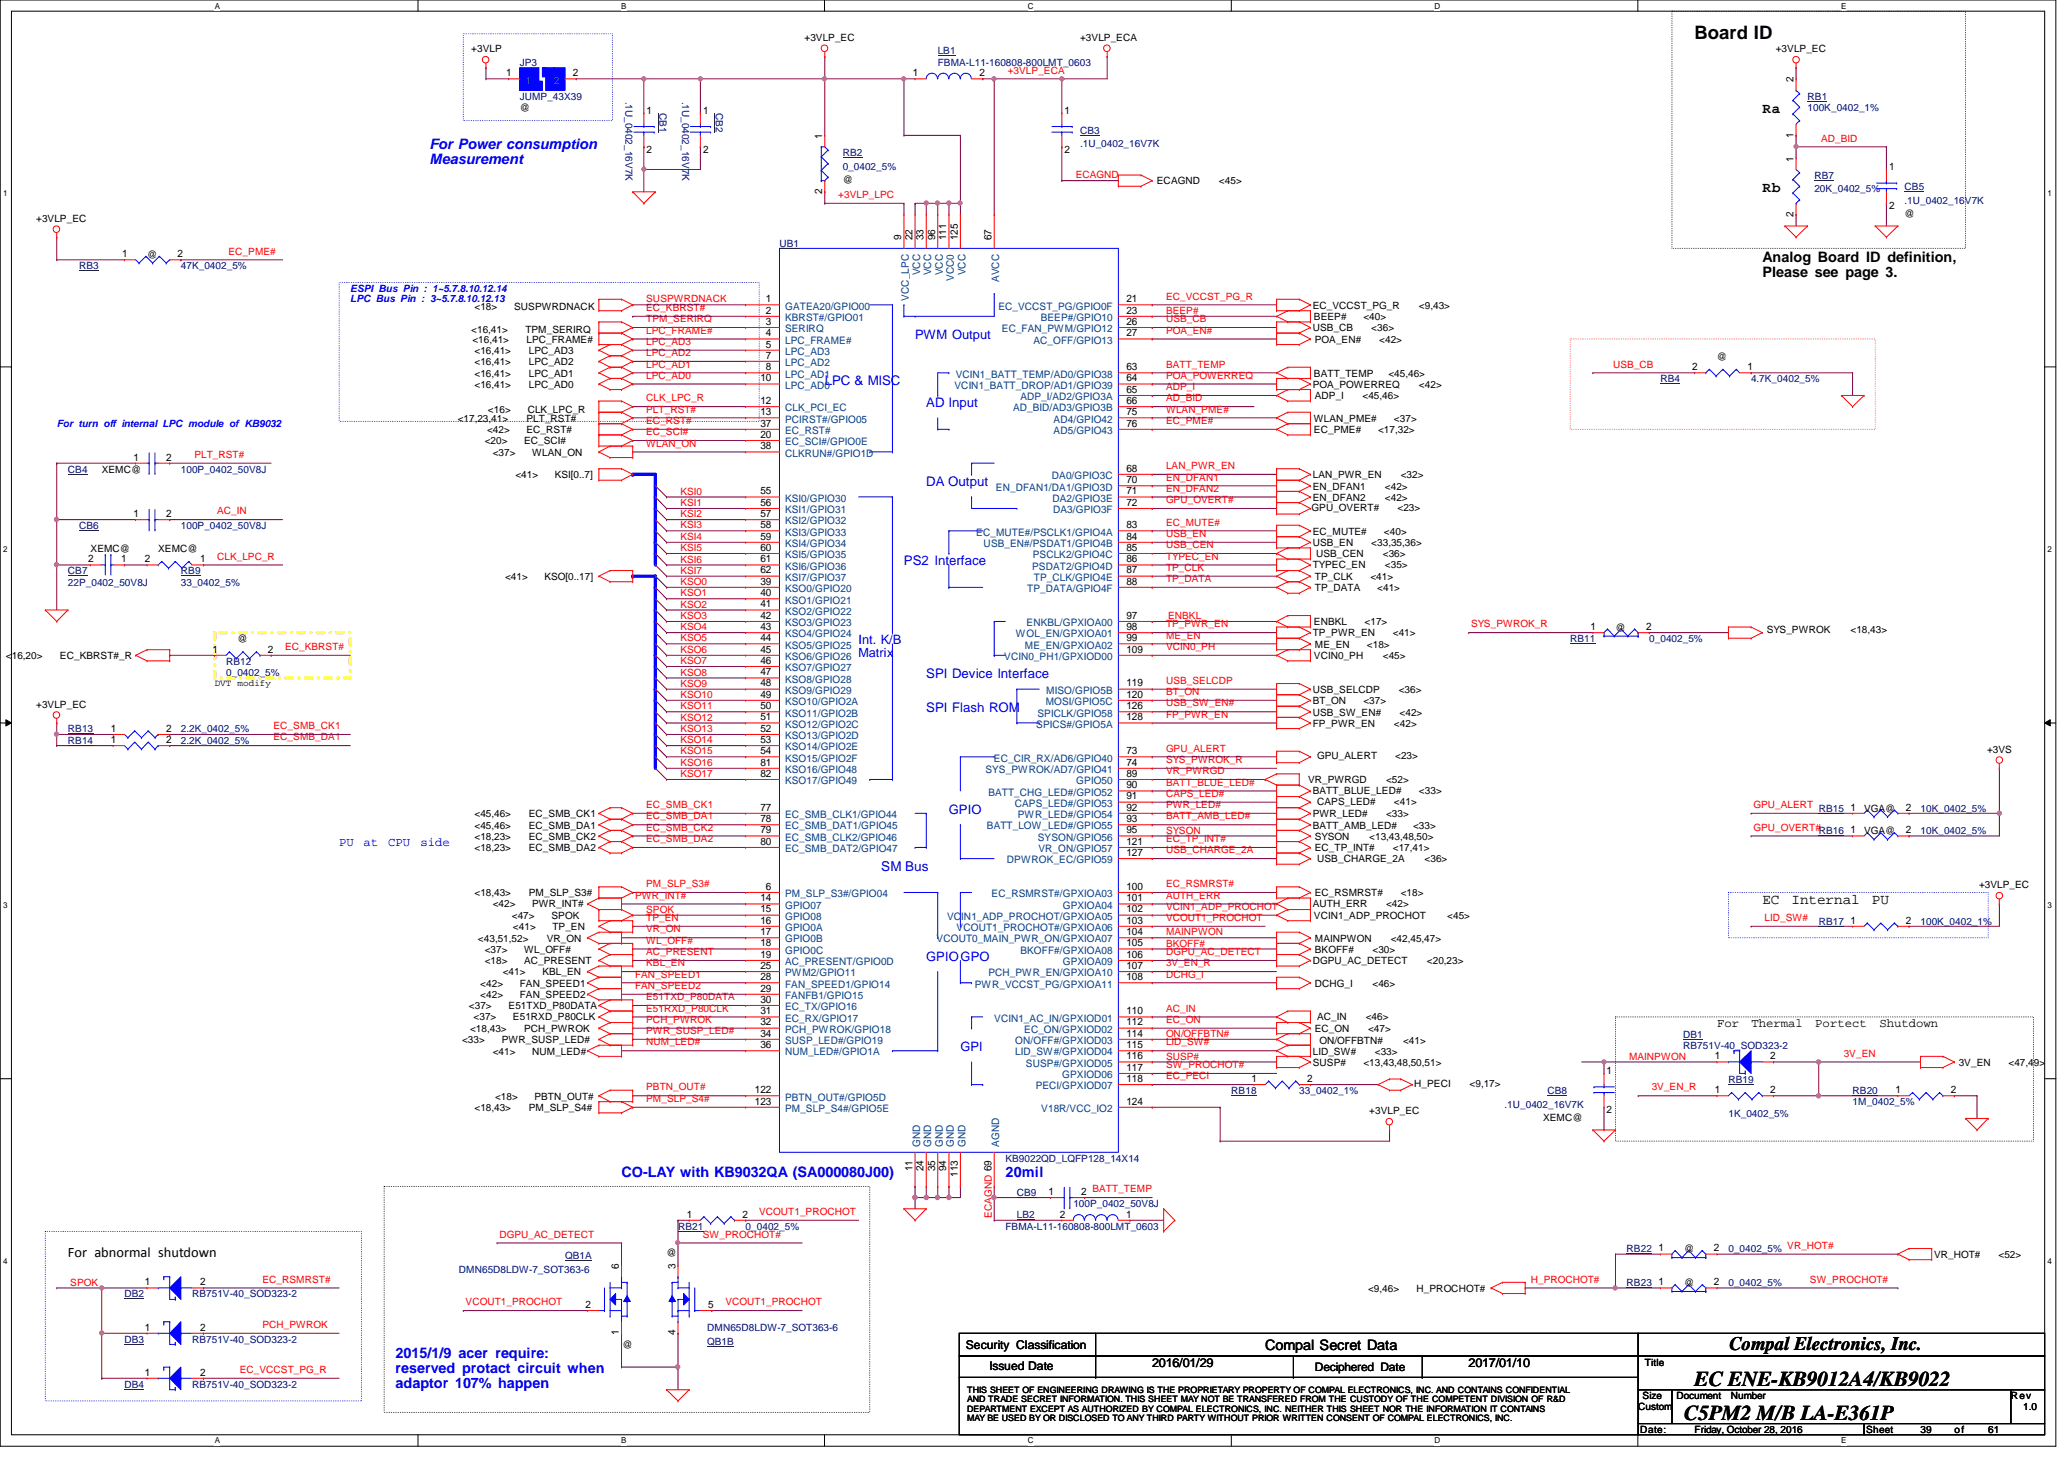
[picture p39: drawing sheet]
<svg xmlns="http://www.w3.org/2000/svg" width="297mm" height="210mm" viewBox="0 0 297 210" stroke-linecap="round" stroke-linejoin="round" font-family="sans-serif">
<defs><g id="words">
<g font-size="3">
<text x="243.9" y="199.4">EC ENE-KB9012A4/KB9022</text>
<text x="242.4" y="204.3">C5PM2 M/B LA-E361P</text>
</g>
<text font-size="2.8" x="248.9" y="194.3">Compal Electronics, Inc.</text>
<text font-size="2.7" x="243.9" y="5.7">Board ID</text>
<g font-size="2.1">
<text x="253.6" y="16.3">Ra</text>
<text x="253.6" y="27.7">Rb</text>
<text x="253.6" y="37.6">Analog Board ID definition,</text>
<text x="253.6" y="39.8">Please see page 3.</text>
<text x="253.6" y="130">EC</text>
<text x="257.8" y="130">Internal</text>
<text x="269.4" y="130">PU</text>
<text x="9.8" y="180.8">For abnormal shutdown</text>
<text x="182.1" y="194.2">Compal Secret Data</text>
</g>
<g font-size="2.1" fill="#00f">
<text x="61.8" y="21.4">For Power consumption</text>
<text x="61.8" y="23.5">Measurement</text>
<text x="89.4" y="169.3">CO-LAY with KB9032QA (SA000080J00)</text>
<text x="144.7" y="169.3">20mil</text>
<text x="56.9" y="195.3">2015/1/9 acer require:</text>
<text x="56.9" y="197.5">reserved protact circuit when</text>
<text x="56.9" y="199.6">adaptor 107% happen</text>
</g>
<g font-size="1.9" fill="#00f">
<text x="131.7" y="48.8">PWM Output</text>
<text x="118.7" y="55.3">LPC &amp; MISC</text>
<text x="133.3" y="58.6">AD Input</text>
<text x="133.3" y="69.9">DA Output</text>
<text x="130.1" y="81.3">PS2 Interface</text>
<text x="123.6" y="92.7">Int. K/B</text>
<text x="133.3" y="97.6">SPI Device Interface</text>
<text x="133.3" y="102.4">SPI Flash ROM</text>
<text x="136.6" y="117.1">GPIO</text>
<text x="126.8" y="125.3">SM Bus</text>
<text x="133.3" y="138.2">GPIO</text>
<text x="138.2" y="138.2">GPO</text>
<text x="138.2" y="151.2">GPI</text>
</g>
<g font-size="1.8" fill="#00f">
<text x="123.6" y="94.6">Matrix</text>
<text x="48.8" y="121.7">PU</text>
<text x="52.3" y="121.7">at</text>
<text x="55.9" y="121.7">CPU</text>
<text x="60.5" y="121.7">side</text>
</g>
<g font-size="1.8">
<text x="247.1" y="147.7">For</text>
<text x="252.1" y="147.7">Thermal</text>
<text x="261.2" y="147.7">Portect</text>
<text x="270.5" y="147.7">Shutdown</text>
<text x="165.8" y="196.7">2016/01/29</text>
<text x="211.4" y="196.7">2017/01/10</text>
</g>
<g font-size="1.7">
<text x="139" y="194.1">Security Classification</text>
<text x="142.4" y="197.1">Issued Date</text>
<text x="189.2" y="197.2">Deciphered Date</text>
</g>
<g font-size="1.5">
<text x="72.9" y="11">1</text>
<text x="82.5" y="11">2</text>
<text x="131.4" y="11">1</text>
<text x="141" y="11">2</text>
<text x="258.1" y="11.9" transform="rotate(-90 258.1 11.9)">2</text>
<text x="93" y="16.4">1</text>
<text x="101.2" y="16.4">1</text>
<text x="153.2" y="16.4">1</text>
<text x="93" y="22">2</text>
<text x="101.2" y="22">2</text>
<text x="118.3" y="20" transform="rotate(-90 118.3 20)">1</text>
<text x="153.2" y="22">2</text>
<text x="258.1" y="23.2" transform="rotate(-90 258.1 23.2)">1</text>
<text x="258.1" y="19.8" transform="rotate(-90 258.1 19.8)">1</text>
<text x="118.3" y="27.9" transform="rotate(-90 118.3 27.9)">2</text>
<text x="271.9" y="24.5">1</text>
<text x="129.7" y="34.6" transform="rotate(-90 129.7 34.6)">9</text>
<text x="131.3" y="34.6" transform="rotate(-90 131.3 34.6)">22</text>
<text x="132.9" y="34.6" transform="rotate(-90 132.9 34.6)">33</text>
<text x="134.6" y="34.6" transform="rotate(-90 134.6 34.6)">96</text>
<text x="136.2" y="34.6" transform="rotate(-90 136.2 34.6)">111</text>
<text x="137.8" y="34.6" transform="rotate(-90 137.8 34.6)">125</text>
<text x="142.7" y="34.6" transform="rotate(-90 142.7 34.6)">67</text>
<text x="258.1" y="31.2" transform="rotate(-90 258.1 31.2)">2</text>
<text x="271.9" y="30.1">2</text>
<text x="17.6" y="37">1</text>
<text x="25.6" y="37">2</text>
<text x="110.2" y="43.5">1</text>
<text x="110.2" y="45.1">2</text>
<text x="110.2" y="46.7">3</text>
<text x="162.1" y="43.5">21</text>
<text x="162.1" y="45.1">23</text>
<text x="162.1" y="46.7">26</text>
<text x="110.2" y="48.4">4</text>
<text x="110.2" y="50">5</text>
<text x="110.2" y="51.6">7</text>
<text x="110.2" y="53.3">8</text>
<text x="162.1" y="48.4">27</text>
<text x="162.1" y="53.3">63</text>
<text x="243.5" y="53.3">2</text>
<text x="251.5" y="53.3">1</text>
<text x="109.4" y="54.9">10</text>
<text x="109.4" y="58.1">12</text>
<text x="109.4" y="59.7">13</text>
<text x="162.1" y="58.1">66</text>
<text x="162.1" y="56.5">65</text>
<text x="162.1" y="54.9">64</text>
<text x="162.1" y="59.7">75</text>
<text x="109.4" y="64.6">38</text>
<text x="109.4" y="63">20</text>
<text x="109.4" y="61.4">37</text>
<text x="162.1" y="61.4">76</text>
<text x="19.2" y="66.3">1</text>
<text x="23.9" y="66.3">2</text>
<text x="109.4" y="71.1">55</text>
<text x="162.1" y="67.9">68</text>
<text x="162.1" y="71.1">71</text>
<text x="162.1" y="69.5">70</text>
<text x="19.2" y="74.4">1</text>
<text x="23.9" y="74.4">2</text>
<text x="109.4" y="72.8">56</text>
<text x="109.4" y="74.4">57</text>
<text x="109.4" y="76">58</text>
<text x="109.4" y="77.6">59</text>
<text x="162.1" y="72.8">72</text>
<text x="162.1" y="76">83</text>
<text x="162.1" y="77.6">84</text>
<text x="12.7" y="80.9">2</text>
<text x="17.4" y="80.9">1</text>
<text x="20.8" y="80.9">2</text>
<text x="28.8" y="80.9">1</text>
<text x="109.4" y="79.2">60</text>
<text x="109.4" y="80.9">61</text>
<text x="109.4" y="82.5">62</text>
<text x="162.1" y="82.5">87</text>
<text x="162.1" y="80.9">86</text>
<text x="162.1" y="79.2">85</text>
<text x="109.4" y="84.1">39</text>
<text x="109.4" y="85.8">40</text>
<text x="109.4" y="87.4">41</text>
<text x="109.4" y="89">42</text>
<text x="162.1" y="84.1">88</text>
<text x="162.1" y="89">97</text>
<text x="30.6" y="93.9">1</text>
<text x="38.6" y="93.9">2</text>
<text x="109.4" y="90.6">43</text>
<text x="109.4" y="92.2">44</text>
<text x="109.4" y="93.9">45</text>
<text x="109.4" y="95.5">46</text>
<text x="162.1" y="92.2">99</text>
<text x="162.1" y="93.9">109</text>
<text x="162.1" y="90.6">98</text>
<text x="228.9" y="90.6">1</text>
<text x="236.9" y="90.6">2</text>
<text x="109.4" y="97.2">47</text>
<text x="109.4" y="98.8">48</text>
<text x="109.4" y="100.4">49</text>
<text x="162.1" y="98.8">119</text>
<text x="162.1" y="100.4">120</text>
<text x="16" y="106.9">1</text>
<text x="16" y="105.3">1</text>
<text x="23.9" y="106.9">2</text>
<text x="23.9" y="105.3">2</text>
<text x="109.4" y="102">50</text>
<text x="109.4" y="103.6">51</text>
<text x="109.4" y="105.3">52</text>
<text x="109.4" y="106.9">53</text>
<text x="162.1" y="102">126</text>
<text x="162.1" y="103.6">128</text>
<text x="109.4" y="108.5">54</text>
<text x="109.4" y="110.2">81</text>
<text x="109.4" y="111.8">82</text>
<text x="162.1" y="108.5">73</text>
<text x="162.1" y="111.8">89</text>
<text x="162.1" y="113.4">90</text>
<text x="162.1" y="110.2">74</text>
<text x="109.4" y="116.6">77</text>
<text x="109.4" y="118.3">78</text>
<text x="109.4" y="119.9">79</text>
<text x="162.1" y="115">91</text>
<text x="162.1" y="116.6">92</text>
<text x="162.1" y="119.9">95</text>
<text x="162.1" y="118.3">93</text>
<text x="266.3" y="116.6">1</text>
<text x="266.3" y="119.9">1</text>
<text x="274.3" y="116.6">2</text>
<text x="274.3" y="119.9">2</text>
<text x="109.4" y="121.5">80</text>
<text x="162.1" y="121.5">121</text>
<text x="162.1" y="123.1">127</text>
<text x="109.4" y="129.7">14</text>
<text x="109.4" y="131.3">15</text>
<text x="110.2" y="128">6</text>
<text x="162.1" y="129.7">101</text>
<text x="162.1" y="128">100</text>
<text x="162.1" y="131.3">102</text>
<text x="109.4" y="132.9">16</text>
<text x="109.4" y="134.5">17</text>
<text x="109.4" y="136.1">18</text>
<text x="109.4" y="137.8">19</text>
<text x="162.1" y="137.8">106</text>
<text x="162.1" y="132.9">103</text>
<text x="162.1" y="134.5">104</text>
<text x="162.1" y="136.1">105</text>
<text x="266.3" y="132.9">1</text>
<text x="274.3" y="132.9">2</text>
<text x="109.4" y="139.4">25</text>
<text x="109.4" y="141">28</text>
<text x="109.4" y="142.7">29</text>
<text x="162.1" y="141">108</text>
<text x="162.1" y="139.4">107</text>
<text x="109.4" y="144.3">30</text>
<text x="109.4" y="145.9">31</text>
<text x="109.4" y="147.5">32</text>
<text x="109.4" y="149.1">34</text>
<text x="162.1" y="147.5">112</text>
<text x="162.1" y="149.1">114</text>
<text x="162.1" y="145.9">110</text>
<text x="109.4" y="150.8">36</text>
<text x="162.1" y="150.8">115</text>
<text x="162.1" y="152.4">116</text>
<text x="162.1" y="154.1">117</text>
<text x="162.1" y="155.7">118</text>
<text x="180.1" y="155.7">1</text>
<text x="188.1" y="155.7">2</text>
<text x="231.2" y="154.6">1</text>
<text x="246.8" y="152.4">1</text>
<text x="254.8" y="152.4">2</text>
<text x="108.6" y="157.3">122</text>
<text x="108.6" y="158.9">123</text>
<text x="162.1" y="158.9">124</text>
<text x="231.2" y="160.1">2</text>
<text x="246.8" y="157.3">1</text>
<text x="254.8" y="157.3">2</text>
<text x="272.8" y="157.3">1</text>
<text x="280.8" y="157.3">2</text>
<text x="131.3" y="168.5" transform="rotate(-90 131.3 168.5)">11</text>
<text x="132.9" y="168.5" transform="rotate(-90 132.9 168.5)">24</text>
<text x="134.6" y="168.5" transform="rotate(-90 134.6 168.5)">35</text>
<text x="136.2" y="168.5" transform="rotate(-90 136.2 168.5)">94</text>
<text x="137.8" y="169.3" transform="rotate(-90 137.8 169.3)">113</text>
<text x="150.9" y="171.9">1</text>
<text x="155.6" y="171.9">2</text>
<text x="98.8" y="175.2">1</text>
<text x="106.8" y="175.2">2</text>
<text x="152.5" y="175.2">2</text>
<text x="162.1" y="175.2">1</text>
<text x="20.8" y="184.9">1</text>
<text x="28.8" y="184.9">2</text>
<text x="89.1" y="182.5" transform="rotate(-90 89.1 182.5)">6</text>
<text x="97.2" y="182.5" transform="rotate(-90 97.2 182.5)">3</text>
<text x="238.7" y="184.9">1</text>
<text x="238.7" y="180">1</text>
<text x="246.6" y="184.9">2</text>
<text x="246.6" y="180">2</text>
<text x="20.8" y="191.4">1</text>
<text x="28.8" y="191.4">2</text>
<text x="84.2" y="188.2">2</text>
<text x="101.9" y="188.2">5</text>
<text x="20.8" y="197.9">1</text>
<text x="28.8" y="197.9">2</text>
<text x="89.1" y="192.1" transform="rotate(-90 89.1 192.1)">1</text>
<text x="97.2" y="192.1" transform="rotate(-90 97.2 192.1)">4</text>
</g>
<g font-size="1.5" fill="#004080">
<text x="75.6" y="12">1</text>
<text x="79.7" y="12">2</text>
<text x="132.4" y="39.6" transform="rotate(-90 132.4 39.6)">VCC</text>
<text x="134" y="39.6" transform="rotate(-90 134 39.6)">VCC</text>
<text x="135.7" y="39.6" transform="rotate(-90 135.7 39.6)">VCC</text>
<text x="137.3" y="40.4" transform="rotate(-90 137.3 40.4)">VCC0</text>
<text x="138.9" y="39.6" transform="rotate(-90 138.9 39.6)">VCC</text>
<text x="143.8" y="40.6" transform="rotate(-90 143.8 40.6)">AVCC</text>
<text x="113" y="44.5">GATEA20/GPIO00</text>
<text x="113" y="46.2">KBRST#/GPIO01</text>
<text x="113" y="47.8">SERIRQ</text>
<text x="130.8" y="43.3" transform="rotate(-90 130.8 43.3)">VCC_LPC</text>
<text x="143.7" y="44.5">EC_VCCST_PG/GPIO0F</text>
<text x="144.2" y="47.8">EC_FAN_PWM/GPIO12</text>
<text x="149.8" y="46.2">BEEP#/GPIO10</text>
<text x="113" y="49.4">LPC_FRAME#</text>
<text x="113" y="51.1">LPC_AD3</text>
<text x="113" y="52.7">LPC_AD2</text>
<text x="148.7" y="49.4">AC_OFF/GPIO13</text>
<text x="113" y="54.3">LPC_AD1</text>
<text x="113" y="55.9">LPC_AD0</text>
<text x="113" y="59.2">CLK_PCI_EC</text>
<text x="137.4" y="55.9">VCIN1_BATT_DROP/AD1/GPIO39</text>
<text x="137.5" y="54.3">VCIN1_BATT_TEMP/AD0/GPIO38</text>
<text x="145.8" y="59.2">AD_BID/AD3/GPIO3B</text>
<text x="146.9" y="57.6">ADP_I/AD2/GPIO3A</text>
<text x="113" y="60.8">PCIRST#/GPIO05</text>
<text x="113" y="64.1">EC_SCI#/GPIO0E</text>
<text x="113" y="62.4">EC_RST#</text>
<text x="113" y="65.7">CLKRUN#/GPIO1D</text>
<text x="151.6" y="60.8">AD4/GPIO42</text>
<text x="151.6" y="62.4">AD5/GPIO43</text>
<text x="143.3" y="70.6">EN_DFAN1/DA1/GPIO3D</text>
<text x="151.4" y="68.9">DA0/GPIO3C</text>
<text x="113" y="72.2">KSI0/GPIO30</text>
<text x="113" y="73.8">KSI1/GPIO31</text>
<text x="113" y="75.4">KSI2/GPIO32</text>
<text x="113" y="77">KSI3/GPIO33</text>
<text x="140.5" y="77">EC_MUTE#/PSCLK1/GPIO4A</text>
<text x="151.5" y="72.2">DA2/GPIO3E</text>
<text x="151.6" y="73.8">DA3/GPIO3F</text>
<text x="113" y="78.7">KSI4/GPIO34</text>
<text x="113" y="80.3">KSI5/GPIO35</text>
<text x="113" y="82">KSI6/GPIO36</text>
<text x="113" y="83.6">KSI7/GPIO37</text>
<text x="141.6" y="78.7">USB_EN#/PSDAT1/GPIO4B</text>
<text x="148.5" y="82">PSDAT2/GPIO4D</text>
<text x="148.6" y="80.3">PSCLK2/GPIO4C</text>
<text x="148.8" y="83.6">TP_CLK/GPIO4E</text>
<text x="113" y="85.2">KSO0/GPIO20</text>
<text x="113" y="86.8">KSO1/GPIO21</text>
<text x="113" y="88.4">KSO2/GPIO22</text>
<text x="147.8" y="85.2">TP_DATA/GPIO4F</text>
<text x="113" y="90.1">KSO3/GPIO23</text>
<text x="113" y="91.7">KSO4/GPIO24</text>
<text x="113" y="93.3">KSO5/GPIO25</text>
<text x="113" y="95">KSO6/GPIO26</text>
<text x="144.5" y="95">VCIN0_PH1/GPXIOD00</text>
<text x="146.2" y="91.7">WOL_EN/GPXIOA01</text>
<text x="147.5" y="93.3">ME_EN/GPXIOA02</text>
<text x="147.7" y="90.1">ENKBL/GPXIOA00</text>
<text x="113" y="96.6">KSO7/GPIO27</text>
<text x="113" y="98.2">KSO8/GPIO28</text>
<text x="113" y="99.8">KSO9/GPIO29</text>
<text x="113" y="101.4">KSO10/GPIO2A</text>
<text x="150.5" y="101.4">MOSI/GPIO5C</text>
<text x="150.6" y="99.8">MISO/GPIO5B</text>
<text x="113" y="103.1">KSO11/GPIO2B</text>
<text x="113" y="104.7">KSO12/GPIO2C</text>
<text x="113" y="106.3">KSO13/GPIO2D</text>
<text x="113" y="107.9">KSO14/GPIO2E</text>
<text x="149.1" y="104.7">SPICS#/GPIO5A</text>
<text x="149.3" y="103.1">SPICLK/GPIO58</text>
<text x="113" y="109.6">KSO15/GPIO2F</text>
<text x="113" y="111.2">KSO16/GPIO48</text>
<text x="113" y="112.8">KSO17/GPIO49</text>
<text x="141.8" y="111.2">SYS_PWROK/AD7/GPIO41</text>
<text x="143" y="109.6">EC_CIR_RX/AD6/GPIO40</text>
<text x="154.9" y="112.8">GPIO50</text>
<text x="113" y="117.7">EC_SMB_CLK1/GPIO44</text>
<text x="113" y="119.3">EC_SMB_DAT1/GPIO45</text>
<text x="142" y="119.3">BATT_LOW_LED#/GPIO55</text>
<text x="142.2" y="114.5">BATT_CHG_LED#/GPIO52</text>
<text x="146" y="116.1">CAPS_LED#/GPIO53</text>
<text x="146.5" y="117.7">PWR_LED#/GPIO54</text>
<text x="113" y="120.9">EC_SMB_CLK2/GPIO46</text>
<text x="113" y="122.6">EC_SMB_DAT2/GPIO47</text>
<text x="144.9" y="124.2">DPWROK_EC/GPIO59</text>
<text x="149.3" y="120.9">SYSON/GPIO56</text>
<text x="149.4" y="122.6">VR_ON/GPIO57</text>
<text x="113" y="129.1">PM_SLP_S3#/GPIO04</text>
<text x="113" y="130.7">GPIO07</text>
<text x="142.7" y="129.1">EC_RSMRST#/GPXIOA03</text>
<text x="152.9" y="130.7">GPXIOA04</text>
<text x="113" y="132.3">GPIO08</text>
<text x="113" y="133.9">GPIO0A</text>
<text x="113" y="135.6">GPIO0B</text>
<text x="113" y="137.2">GPIO0C</text>
<text x="134.8" y="135.6">VCOUT0_MAIN_PWR_ON/GPXIOA07</text>
<text x="136.3" y="132.3">VCIN1_ADP_PROCHOT/GPXIOA05</text>
<text x="137.7" y="133.9">VCOUT1_PROCHOT#/GPXIOA06</text>
<text x="146.9" y="137.2">BKOFF#/GPXIOA08</text>
<text x="113" y="138.9">AC_PRESENT/GPIO0D</text>
<text x="113" y="140.5">PWM2/GPIO11</text>
<text x="113" y="142.1">FAN_SPEED1/GPIO14</text>
<text x="113" y="143.7">FANFB1/GPIO15</text>
<text x="140.3" y="142.1">PWR_VCCST_PG/GPXIOA11</text>
<text x="142.2" y="140.5">PCH_PWR_EN/GPXIOA10</text>
<text x="152.9" y="138.9">GPXIOA09</text>
<text x="113" y="145.3">EC_TX/GPIO16</text>
<text x="113" y="147">EC_RX/GPIO17</text>
<text x="113" y="148.6">PCH_PWROK/GPIO18</text>
<text x="143.1" y="147">VCIN1_AC_IN/GPXIOD01</text>
<text x="147.4" y="148.6">EC_ON/GPXIOD02</text>
<text x="113" y="150.2">SUSP_LED#/GPIO19</text>
<text x="113" y="151.8">NUM_LED#/GPIO1A</text>
<text x="146.1" y="150.2">ON/OFF#/GPXIOD03</text>
<text x="146.1" y="151.8">LID_SW#/GPXIOD04</text>
<text x="147.7" y="153.5">SUSP#/GPXIOD05</text>
<text x="152.9" y="155.1">GPXIOD06</text>
<text x="113" y="158.3">PBTN_OUT#/GPIO5D</text>
<text x="113" y="160">PM_SLP_S4#/GPIO5E</text>
<text x="149.1" y="156.7">PECI/GPXIOD07</text>
<text x="149.9" y="160">V18R/VCC_IO2</text>
<text x="132.4" y="165" transform="rotate(-90 132.4 165)">GND</text>
<text x="134" y="165" transform="rotate(-90 134 165)">GND</text>
<text x="135.7" y="165" transform="rotate(-90 135.7 165)">GND</text>
<text x="137.3" y="165" transform="rotate(-90 137.3 165)">GND</text>
<text x="138.9" y="165" transform="rotate(-90 138.9 165)">GND</text>
<text x="143.8" y="165" transform="rotate(-90 143.8 165)">AGND</text>
</g>
<g font-size="1.4">
<text x="115.8" y="5.9">+3VLP_EC</text>
<text x="155.4" y="5.9">+3VLP_ECA</text>
<text x="67.8" y="7.5">+3VLP</text>
<text x="255.6" y="7.5">+3VLP_EC</text>
<text x="74.8" y="16">@</text>
<text x="121.3" y="26.4">@</text>
<text x="166.5" y="26.5">ECAGND</text>
<text x="175.4" y="26.5">&lt;45&gt;</text>
<text x="5.2" y="31.9">+3VLP_EC</text>
<text x="274.1" y="31.2">@</text>
<text x="21.2" y="37.1">@</text>
<text x="67.8" y="47.8">&lt;16,41&gt;</text>
<text x="68.3" y="44.6">&lt;18&gt;</text>
<text x="74" y="44.6">SUSPWRDNACK</text>
<text x="75.6" y="47.8">TPM_SERIRQ</text>
<text x="188.9" y="44.4">EC_VCCST_PG_R</text>
<text x="188.9" y="47.7">USB_CB</text>
<text x="189.1" y="46.1">BEEP#</text>
<text x="196.2" y="46.1">&lt;40&gt;</text>
<text x="197.4" y="47.7">&lt;36&gt;</text>
<text x="204.2" y="44.4">&lt;9,43&gt;</text>
<text x="68" y="49.3">&lt;16,41&gt;</text>
<text x="68.3" y="52.5">&lt;16,41&gt;</text>
<text x="68.3" y="50.9">&lt;16,41&gt;</text>
<text x="75.8" y="49.3">LPC_FRAME#</text>
<text x="76.1" y="52.5">LPC_AD2</text>
<text x="76.1" y="50.9">LPC_AD3</text>
<text x="189.2" y="49.3">POA_EN#</text>
<text x="198.5" y="49.3">&lt;42&gt;</text>
<text x="247.1" y="51.7">@</text>
<text x="68.3" y="55.8">&lt;16,41&gt;</text>
<text x="68.3" y="54.2">&lt;16,41&gt;</text>
<text x="70.2" y="59.4">&lt;16&gt;</text>
<text x="75.9" y="59.4">CLK_LPC_R</text>
<text x="76.1" y="55.8">LPC_AD0</text>
<text x="76.1" y="54.2">LPC_AD1</text>
<text x="188.9" y="55.8">POA_POWERREQ</text>
<text x="189.1" y="54.2">BATT_TEMP</text>
<text x="189.2" y="57.4">ADP_I</text>
<text x="196.1" y="57.4">&lt;45,46&gt;</text>
<text x="199.8" y="54.2">&lt;45,46&gt;</text>
<text x="204.2" y="55.8">&lt;42&gt;</text>
<text x="65.9" y="60.7">&lt;17,23,41&gt;</text>
<text x="69.8" y="63.9">&lt;20&gt;</text>
<text x="70.1" y="62.3">&lt;42&gt;</text>
<text x="70.9" y="65.5">&lt;37&gt;</text>
<text x="75.4" y="63.9">EC_SCI#</text>
<text x="75.8" y="60.7">PLT_RST#</text>
<text x="75.8" y="62.3">EC_RST#</text>
<text x="76.6" y="65.5">WLAN_ON</text>
<text x="189.1" y="60.7">WLAN_PME#</text>
<text x="189.1" y="62.3">EC_PME#</text>
<text x="198.3" y="62.3">&lt;17,32&gt;</text>
<text x="200.6" y="60.7">&lt;37&gt;</text>
<text x="14.6" y="68">XEMC@</text>
<text x="74.2" y="68.8">&lt;41&gt;</text>
<text x="79.8" y="68.8">KSI[0..7]</text>
<text x="188.9" y="68.8">LAN_PWR_EN</text>
<text x="188.9" y="70.4">EN_DFAN1</text>
<text x="199.3" y="70.4">&lt;42&gt;</text>
<text x="201.6" y="68.8">&lt;32&gt;</text>
<text x="188.8" y="73.5">GPU_OVERT#</text>
<text x="188.9" y="76.9">EC_MUTE#</text>
<text x="188.9" y="72.1">EN_DFAN2</text>
<text x="199.2" y="76.9">&lt;40&gt;</text>
<text x="199.3" y="72.1">&lt;42&gt;</text>
<text x="201.1" y="73.5">&lt;23&gt;</text>
<text x="13" y="79.4">XEMC@</text>
<text x="22.8" y="79.4">XEMC@</text>
<text x="72.7" y="83.4">&lt;41&gt;</text>
<text x="78.4" y="83.4">KSO[0..17]</text>
<text x="188.9" y="78.6">USB_EN</text>
<text x="188.9" y="81.8">TYPEC_EN</text>
<text x="189.2" y="83.4">TP_CLK</text>
<text x="189.4" y="80.2">USB_CEN</text>
<text x="197.2" y="83.4">&lt;41&gt;</text>
<text x="197.4" y="78.6">&lt;33,35,36&gt;</text>
<text x="199" y="80.2">&lt;36&gt;</text>
<text x="199.3" y="81.8">&lt;35&gt;</text>
<text x="189.1" y="89.9">ENBKL</text>
<text x="189.2" y="85">TP_DATA</text>
<text x="196.4" y="89.9">&lt;17&gt;</text>
<text x="198.2" y="85">&lt;41&gt;</text>
<text x=".8" y="94.8">&lt;16,20&gt;</text>
<text x="8.6" y="94.8">EC_KBRST#_R</text>
<text x="34.2" y="92.4">@</text>
<text x="188.9" y="91.6">TP_PWR_EN</text>
<text x="189.1" y="94.8">VCIN0_PH</text>
<text x="189.2" y="93.2">ME_EN</text>
<text x="196.7" y="93.2">&lt;18&gt;</text>
<text x="199" y="94.8">&lt;45&gt;</text>
<text x="200.4" y="91.6">&lt;41&gt;</text>
<text x="232.5" y="90.8">@</text>
<text x="254.3" y="91.1">SYS_PWROK</text>
<text x="266.3" y="91.1">&lt;18,43&gt;</text>
<text x="5.2" y="101.8">+3VLP_EC</text>
<text x="30.9" y="98.7">DVT modify</text>
<text x="188.9" y="99.7">USB_SELCDP</text>
<text x="188.9" y="101.3">BT_ON</text>
<text x="196.2" y="101.3">&lt;37&gt;</text>
<text x="201.3" y="99.7">&lt;36&gt;</text>
<text x="188.9" y="104.6">FP_PWR_EN</text>
<text x="188.9" y="103">USB_SW_EN#</text>
<text x="200.6" y="104.6">&lt;42&gt;</text>
<text x="201.4" y="103">&lt;42&gt;</text>
<text x="188.3" y="112.7">VR_PWRGD</text>
<text x="189.6" y="109.3">GPU_ALERT</text>
<text x="199.5" y="112.7">&lt;52&gt;</text>
<text x="200.8" y="109.3">&lt;23&gt;</text>
<text x="286" y="108.3">+3VS</text>
<text x="68.3" y="119.2">&lt;45,46&gt;</text>
<text x="68.3" y="117.6">&lt;45,46&gt;</text>
<text x="76.1" y="119.2">EC_SMB_DA1</text>
<text x="76.1" y="117.6">EC_SMB_CK1</text>
<text x="188.9" y="114.3">BATT_BLUE_LED#</text>
<text x="188.9" y="117.6">PWR_LED#</text>
<text x="188.9" y="119.2">BATT_AMB_LED#</text>
<text x="189.6" y="115.8">CAPS_LED#</text>
<text x="199.5" y="117.6">&lt;33&gt;</text>
<text x="200.6" y="115.8">&lt;41&gt;</text>
<text x="203.4" y="119.2">&lt;33&gt;</text>
<text x="204.2" y="114.3">&lt;33&gt;</text>
<text x="268.3" y="116.8">VGA@</text>
<text x="68.3" y="122.4">&lt;18,23&gt;</text>
<text x="68.3" y="120.8">&lt;18,23&gt;</text>
<text x="76.1" y="122.4">EC_SMB_DA2</text>
<text x="76.1" y="120.8">EC_SMB_CK2</text>
<text x="189.2" y="120.8">SYSON</text>
<text x="189.2" y="122.4">EC_TP_INT#</text>
<text x="189.6" y="124.1">USB_CHARGE_2A</text>
<text x="197.1" y="120.8">&lt;13,43,48,50&gt;</text>
<text x="200.4" y="122.4">&lt;17,41&gt;</text>
<text x="205" y="124.1">&lt;36&gt;</text>
<text x="268.3" y="120">VGA@</text>
<text x="68.3" y="128.9">&lt;18,43&gt;</text>
<text x="70.9" y="130.6">&lt;42&gt;</text>
<text x="76.1" y="128.9">PM_SLP_S3#</text>
<text x="76.6" y="130.6">PWR_INT#</text>
<text x="188.9" y="130.6">AUTH_ERR</text>
<text x="189.2" y="128.9">EC_RSMRST#</text>
<text x="199.5" y="130.6">&lt;42&gt;</text>
<text x="201.6" y="128.9">&lt;18&gt;</text>
<text x="284.8" y="127.8">+3VLP_EC</text>
<text x="68.8" y="135.5">&lt;43,51,52&gt;</text>
<text x="69.8" y="137.1">&lt;37&gt;</text>
<text x="73.7" y="132.2">&lt;47&gt;</text>
<text x="73.8" y="133.8">&lt;41&gt;</text>
<text x="75.4" y="137.1">WL_OFF#</text>
<text x="78.7" y="135.5">VR_ON</text>
<text x="79.4" y="132.2">SPOK</text>
<text x="79.5" y="133.8">TP_EN</text>
<text x="189.1" y="132.2">VCIN1_ADP_PROCHOT</text>
<text x="189.2" y="137.1">BKOFF#</text>
<text x="189.2" y="135.5">MAINPWON</text>
<text x="197.5" y="137.1">&lt;30&gt;</text>
<text x="200.1" y="135.5">&lt;42,45,47&gt;</text>
<text x="208.3" y="132.2">&lt;45&gt;</text>
<text x="69.1" y="141.9">&lt;42&gt;</text>
<text x="69.1" y="143.6">&lt;42&gt;</text>
<text x="69.8" y="138.7">&lt;18&gt;</text>
<text x="72.3" y="140.3">&lt;41&gt;</text>
<text x="74.8" y="141.9">FAN_SPEED1</text>
<text x="74.8" y="143.6">FAN_SPEED2</text>
<text x="75.4" y="138.7">AC_PRESENT</text>
<text x="78.1" y="140.3">KBL_EN</text>
<text x="188.9" y="138.7">DGPU_AC_DETECT</text>
<text x="189.2" y="141.9">DCHG_I</text>
<text x="197.5" y="141.9">&lt;46&gt;</text>
<text x="205.4" y="138.7">&lt;20,23&gt;</text>
<text x="67.5" y="145.2">&lt;37&gt;</text>
<text x="67.6" y="148.5">&lt;18,43&gt;</text>
<text x="68.2" y="146.8">&lt;37&gt;</text>
<text x="73.2" y="145.2">E51TXD_P80DATA</text>
<text x="73.8" y="146.8">E51RXD_P80CLK</text>
<text x="75.4" y="148.5">PCH_PWROK</text>
<text x="189.2" y="148.5">EC_ON</text>
<text x="189.6" y="146.8">AC_IN</text>
<text x="196.5" y="146.8">&lt;46&gt;</text>
<text x="196.9" y="148.5">&lt;47&gt;</text>
<text x="66.5" y="150.1">&lt;33&gt;</text>
<text x="70.9" y="151.7">&lt;41&gt;</text>
<text x="72.2" y="150.1">PWR_SUSP_LED#</text>
<text x="76.6" y="151.7">NUM_LED#</text>
<text x="188.9" y="153.3">SUSP#</text>
<text x="188.9" y="151.7">LID_SW#</text>
<text x="189.9" y="150.2">ON/OFFBTN#</text>
<text x="196.2" y="153.3">&lt;13,43,48,50,51&gt;</text>
<text x="197.9" y="151.7">&lt;33&gt;</text>
<text x="201.9" y="150.2">&lt;41&gt;</text>
<text x="281.9" y="153.3">3V_EN</text>
<text x="289" y="153.3">&lt;47,49&gt;</text>
<text x="68.3" y="159.9">&lt;18,43&gt;</text>
<text x="71.2" y="158.2">&lt;18&gt;</text>
<text x="76.1" y="159.9">PM_SLP_S4#</text>
<text x="76.9" y="158.2">PBTN_OUT#</text>
<text x="197.1" y="160.3">+3VLP_EC</text>
<text x="203.5" y="156.4">H_PECI</text>
<text x="211.5" y="156.4">&lt;9,17&gt;</text>
<text x="222.1" y="161.3">XEMC@</text>
<text x="95.9" y="180.6">@</text>
<text x="196.9" y="185.8">&lt;9,46&gt;</text>
<text x="203.9" y="185.8">H_PROCHOT#</text>
<text x="242.4" y="185">@</text>
<text x="242.4" y="180.2">@</text>
<text x="278.3" y="181">VR_HOT#</text>
<text x="287.6" y="181">&lt;52&gt;</text>
<text x="89.6" y="194">@</text>
<text x="236.7" y="196.6">Title</text>
<text x="235.8" y="202.9">Custom</text>
<text x="236.4" y="201.3">Size</text>
<text x="241.3" y="201.3">Document</text>
<text x="249.1" y="201.3">Number</text>
<text x="289.4" y="201.3">Rev</text>
<text x="291.2" y="202.9">1.0</text>
<text x="236.1" y="206.2">Date:</text>
<text x="243.9" y="206.2">Friday, October 28, 2016</text>
<text x="268.6" y="206.2">Sheet</text>
<text x="276.4" y="206.2">39</text>
<text x="281.3" y="206.2">of</text>
<text x="286.1" y="206.2">61</text>
</g>
<g font-size="1.4" fill="#000080">
<text x="74.8" y="9.5">JP3</text>
<text x="135" y="7.8">LB1</text>
<text x="135" y="9.5">FBMA-L11-160808-800LMT_0603</text>
<text x="74.8" y="14.4">JUMP_43X39</text>
<text x="90" y="14.6" transform="rotate(90 90 14.6)">.1U_0402_16V7K</text>
<text x="94.9" y="16.3" transform="rotate(90 94.9 16.3)">CB1</text>
<text x="98.2" y="14.6" transform="rotate(90 98.2 14.6)">.1U_0402_16V7K</text>
<text x="103" y="16.3" transform="rotate(90 103 16.3)">CB2</text>
<text x="260.1" y="14.4">RB1</text>
<text x="260.1" y="16">100K_0402_1%</text>
<text x="121.3" y="22.5">RB2</text>
<text x="155.4" y="19.2">CB3</text>
<text x="155.4" y="21.2">.1U_0402_16V7K</text>
<text x="121.3" y="24.4">0_0402_5%</text>
<text x="261.1" y="25.7">RB7</text>
<text x="261.1" y="27.7">20K_0402_5%</text>
<text x="274.1" y="27.3">CB5</text>
<text x="274.1" y="29.3">.1U_0402_16V7K</text>
<text x="112.2" y="35.5">UB1</text>
<text x="11.4" y="38.7">RB3</text>
<text x="26" y="38.7">47K_0402_5%</text>
<text x="239" y="55">RB4</text>
<text x="252" y="55">4.7K_0402_5%</text>
<text x="9.8" y="68">CB4</text>
<text x="26" y="68">100P_0402_50V8J</text>
<text x="11.4" y="76.1">CB6</text>
<text x="26" y="76.1">100P_0402_50V8J</text>
<text x="9.8" y="82.6">CB7</text>
<text x="26" y="82.6">RB9</text>
<text x="9.8" y="84.2">22P_0402_50V8J</text>
<text x="26" y="84.2">33_0402_5%</text>
<text x="32.6" y="95.6">RB12</text>
<text x="226" y="92.4">RB11</text>
<text x="237.4" y="92.4">0_0402_5%</text>
<text x="32.6" y="97.2">0_0402_5%</text>
<text x="9.8" y="107">RB14</text>
<text x="9.8" y="105.4">RB13</text>
<text x="26" y="107">2.2K_0402_5%</text>
<text x="26" y="105.4">2.2K_0402_5%</text>
<text x="261.7" y="116.8">RB15</text>
<text x="276.4" y="116.8">10K_0402_5%</text>
<text x="261.7" y="120">RB16</text>
<text x="276.4" y="120">10K_0402_5%</text>
<text x="261.7" y="133">RB17</text>
<text x="276.4" y="133">100K_0402_1%</text>
<text x="242.2" y="149.3">DB1</text>
<text x="242.2" y="150.9">RB751V-40_SOD323-2</text>
<text x="248.7" y="155.8">RB19</text>
<text x="177.2" y="157.4">RB18</text>
<text x="187" y="157.4">33_0402_1%</text>
<text x="216.5" y="159.3">.1U_0402_16V7K</text>
<text x="222.7" y="157.4">CB8</text>
<text x="248.7" y="160.7">1K_0402_5%</text>
<text x="266.6" y="157.4">RB20</text>
<text x="266.6" y="159">1M_0402_5%</text>
<text x="144.7" y="167.1">KB9022QD_LQFP128_14X14</text>
<text x="146.3" y="172">CB9</text>
<text x="154.5" y="173.7">100P_0402_50V8J</text>
<text x="97.6" y="176.9">RB21</text>
<text x="107.3" y="176.9">0_0402_5%</text>
<text x="144.7" y="176.9">FBMA-L11-160808-800LMT_0603</text>
<text x="146.3" y="175.3">LB2</text>
<text x="66" y="183.1">DMN65D8LDW-7_SOT363-6</text>
<text x="81.3" y="181.1">QB1A</text>
<text x="234.1" y="185">RB23</text>
<text x="234.1" y="180.2">RB22</text>
<text x="248.7" y="185">0_0402_5%</text>
<text x="248.7" y="180.2">0_0402_5%</text>
<text x="17.9" y="186.6">DB2</text>
<text x="27.6" y="186.6">RB751V-40_SOD323-2</text>
<text x="101.8" y="191.5">DMN65D8LDW-7_SOT363-6</text>
<text x="17.9" y="193.2">DB3</text>
<text x="27.6" y="193.2">RB751V-40_SOD323-2</text>
<text x="101.8" y="193.5">QB1B</text>
<text x="17.9" y="199.6">DB4</text>
<text x="27.6" y="199.6">RB751V-40_SOD323-2</text>
</g>
<g font-size="1.4" fill="#f00">
<text x="145" y="10.6">+3VLP_ECA</text>
<text x="262.1" y="20.4">AD_BID</text>
<text x="120.6" y="28.5">+3VLP_LPC</text>
<text x="154.8" y="25.7">ECAGND</text>
<text x="32.9" y="36.6">EC_PME#</text>
<text x="93" y="46.4">TPM_SERIRQ</text>
<text x="93" y="44.7">EC_KBRST#</text>
<text x="93" y="43.5">SUSPWRDNACK</text>
<text x="167.8" y="43.1">EC_VCCST_PG_R</text>
<text x="167.8" y="45.2">BEEP#</text>
<text x="167.8" y="46.4">USB_CB</text>
<text x="93" y="52.9">LPC_AD1</text>
<text x="93" y="51.2">LPC_AD2</text>
<text x="93" y="49.6">LPC_AD3</text>
<text x="93" y="48">LPC_FRAME#</text>
<text x="167.8" y="52.9">BATT_TEMP</text>
<text x="167.8" y="48">POA_EN#</text>
<text x="232.2" y="52.9">USB_CB</text>
<text x="93" y="57.7">CLK_LPC_R</text>
<text x="93" y="59.4">PLT_RST#</text>
<text x="93" y="54.5">LPC_AD0</text>
<text x="167.8" y="57.7">AD_BID</text>
<text x="167.8" y="56.1">ADP_I</text>
<text x="167.8" y="59.4">WLAN_PME#</text>
<text x="167.8" y="54.5">POA_POWERREQ</text>
<text x="28" y="65.9">PLT_RST#</text>
<text x="93" y="61">EC_RST#</text>
<text x="93" y="62.6">EC_SCI#</text>
<text x="93" y="64.3">WLAN_ON</text>
<text x="167.8" y="61">EC_PME#</text>
<text x="97.9" y="71.2">KSI0</text>
<text x="167.8" y="67.5">LAN_PWR_EN</text>
<text x="167.8" y="69.1">EN_DFAN1</text>
<text x="167.8" y="70.7">EN_DFAN2</text>
<text x="31.2" y="74">AC_IN</text>
<text x="97.9" y="72.8">KSI1</text>
<text x="97.9" y="76">KSI3</text>
<text x="97.9" y="77.7">KSI4</text>
<text x="97.9" y="74.4">KSI2</text>
<text x="167.8" y="75.6">EC_MUTE#</text>
<text x="167.8" y="77.3">USB_EN</text>
<text x="167.8" y="72.4">GPU_OVERT#</text>
<text x="31.2" y="80.5">CLK_LPC_R</text>
<text x="97.9" y="82.5">KSI7</text>
<text x="97.9" y="80.9">KSI6</text>
<text x="97.9" y="79.3">KSI5</text>
<text x="167.8" y="82.1">TP_CLK</text>
<text x="167.8" y="83.7">TP_DATA</text>
<text x="167.8" y="78.9">USB_CEN</text>
<text x="167.8" y="80.5">TYPEC_EN</text>
<text x="97.9" y="85.8">KSO1</text>
<text x="97.9" y="84.2">KSO0</text>
<text x="97.9" y="87.4">KSO2</text>
<text x="97.9" y="89.1">KSO3</text>
<text x="168.1" y="89.1">ENBKL</text>
<text x="41" y="93.5">EC_KBRST#</text>
<text x="97.9" y="90.7">KSO4</text>
<text x="97.9" y="95.5">KSO7</text>
<text x="97.9" y="93.9">KSO6</text>
<text x="97.9" y="92.3">KSO5</text>
<text x="167.8" y="93.5">VCIN0_PH</text>
<text x="167.8" y="91.9">ME_EN</text>
<text x="167.8" y="90.3">TP_PWR_EN</text>
<text x="211.7" y="90.3">SYS_PWROK_R</text>
<text x="97.9" y="98.8">KSO9</text>
<text x="97.9" y="97.2">KSO8</text>
<text x="97.9" y="100.4">KSO10</text>
<text x="167.8" y="98.4">USB_SELCDP</text>
<text x="167.8" y="100">BT_ON</text>
<text x="167.8" y="101.6">USB_SW_EN#</text>
<text x="39.4" y="106.5">EC_SMB_DA1</text>
<text x="39.4" y="104.9">EC_SMB_CK1</text>
<text x="97.9" y="106.9">KSO14</text>
<text x="97.9" y="105.3">KSO13</text>
<text x="97.9" y="102.1">KSO11</text>
<text x="97.9" y="103.7">KSO12</text>
<text x="167.8" y="103.3">FP_PWR_EN</text>
<text x="97.9" y="108.5">KSO15</text>
<text x="97.9" y="110.2">KSO16</text>
<text x="97.9" y="111.8">KSO17</text>
<text x="167.8" y="113">BATT_BLUE_LED#</text>
<text x="167.8" y="109.8">SYS_PWROK_R</text>
<text x="167.8" y="108.1">GPU_ALERT</text>
<text x="167.8" y="111.4">VR_PWRGD</text>
<text x="93" y="119.5">EC_SMB_CK2</text>
<text x="93" y="116.2">EC_SMB_CK1</text>
<text x="93" y="117.9">EC_SMB_DA1</text>
<text x="167.8" y="119.9">SYSON</text>
<text x="167.8" y="116.2">PWR_LED#</text>
<text x="167.8" y="117.9">BATT_AMB_LED#</text>
<text x="167.8" y="114.6">CAPS_LED#</text>
<text x="252.3" y="116.2">GPU_ALERT</text>
<text x="252.3" y="119.5">GPU_OVERT#</text>
<text x="93" y="121.2">EC_SMB_DA2</text>
<text x="167.8" y="122.8">USB_CHARGE_2A</text>
<text x="167.8" y="121.2">EC_TP_INT#</text>
<text x="91.4" y="129.3">PWR_INT#</text>
<text x="93" y="127.6">PM_SLP_S3#</text>
<text x="93" y="131.3">SPOK</text>
<text x="167.8" y="127.6">EC_RSMRST#</text>
<text x="167.8" y="130.9">VCIN1_ADP_PROCHOT</text>
<text x="167.8" y="129.3">AUTH_ERR</text>
<text x="93" y="137.4">AC_PRESENT</text>
<text x="93" y="135.8">WL_OFF#</text>
<text x="93" y="132.5">TP_EN</text>
<text x="93" y="134.2">VR_ON</text>
<text x="167.8" y="136.2">BKOFF#</text>
<text x="167.8" y="134.6">MAINPWON</text>
<text x="167.8" y="132.5">VCOUT1_PROCHOT</text>
<text x="167.8" y="137.4">DGPU_AC_DETECT</text>
<text x="254" y="132.5">LID_SW#</text>
<text x="91.4" y="140.6">FAN_SPEED1</text>
<text x="91.4" y="142.3">FAN_SPEED2</text>
<text x="93" y="143.9">E51TXD_P80DATA</text>
<text x="93" y="139">KBL_EN</text>
<text x="167.8" y="140.6">DCHG_I</text>
<text x="167.8" y="139">3V_EN_R</text>
<text x="93" y="145.5">E51RXD_P80CLK</text>
<text x="93" y="147.2">PCH_PWROK</text>
<text x="93" y="148.8">PWR_SUSP_LED#</text>
<text x="167.8" y="145.5">AC_IN</text>
<text x="167.8" y="149.2">ON/OFFBTN#</text>
<text x="167.8" y="147.2">EC_ON</text>
<text x="93" y="150.4">NUM_LED#</text>
<text x="167.8" y="152.4">SUSP#</text>
<text x="167.8" y="150.4">LID_SW#</text>
<text x="167.8" y="155.3">EC_PECI</text>
<text x="167.8" y="153.7">SW_PROCHOT#</text>
<text x="234.4" y="152.4">MAINPWON</text>
<text x="265.3" y="152">3V_EN</text>
<text x="93" y="156.9">PBTN_OUT#</text>
<text x="93" y="158.5">PM_SLP_S4#</text>
<text x="237.7" y="156.9">3V_EN_R</text>
<text x="157.2" y="171.5">BATT_TEMP</text>
<text x="71.9" y="178.1">DGPU_AC_DETECT</text>
<text x="101.1" y="178.1">SW_PROCHOT#</text>
<text x="109.3" y="174.8">VCOUT1_PROCHOT</text>
<text x="142.7" y="175.2" transform="rotate(-90 142.7 175.2)">ECAGND 69</text>
<text x="257.2" y="179.7">VR_HOT#</text>
<text x="10.1" y="185">SPOK</text>
<text x="37.8" y="184.5">EC_RSMRST#</text>
<text x="220.3" y="184.5">H_PROCHOT#</text>
<text x="260.5" y="184.5">SW_PROCHOT#</text>
<text x="37.8" y="191.1">PCH_PWROK</text>
<text x="67" y="187.8">VCOUT1_PROCHOT</text>
<text x="104.4" y="187.8">VCOUT1_PROCHOT</text>
<text x="34.5" y="197.5">EC_VCCST_PG_R</text>
</g>
<g font-size="1.4" fill="#00f">
<text x="50.4" y="42">ESPI Bus Pin : 1~5.7.8.10.12.14</text>
<text x="50.4" y="43.4">LPC Bus Pin : 3~5.7.8.10.12.13</text>
<text x="8.2" y="61.4">For turn off internal LPC module of KB9032</text>
</g>
<g font-size="1.3">
<text x="139.2" y="201.8">AND TRADE SECRET INFORMATION. THIS SHEET MAY NOT BE TRANSFERED FROM THE CUSTODY OF THE COMPETENT DIVISION OF R&amp;D</text>
<text x="139.2" y="203.1">DEPARTMENT EXCEPT AS AUTHORIZED BY COMPAL ELECTRONICS, INC. NEITHER THIS SHEET NOR THE INFORMATION IT CONTAINS</text>
<text x="139.2" y="200.4">THIS SHEET OF ENGINEERING DRAWING IS THE PROPRIETARY PROPERTY OF COMPAL ELECTRONICS, INC. AND CONTAINS CONFIDENTIAL</text>
<text x="139.2" y="204.4">MAY BE USED BY OR DISCLOSED TO ANY THIRD PARTY WITHOUT PRIOR WRITTEN CONSENT OF COMPAL ELECTRONICS, INC.</text>
</g>
<g font-size="1.2">
<text x="30.9" y="1.2">A</text>
<text x="89.4" y="1.2">B</text>
<text x="147.9" y="1.2">C</text>
<text x="206.5" y="1.2">D</text>
<text x="265" y="1.2">E</text>
<text x=".5" y="28.2">1</text>
<text x="294.7" y="28.2">1</text>
<text x=".5" y="79.4">2</text>
<text x="294.7" y="79.4">2</text>
<text x=".5" y="130.6">3</text>
<text x="294.7" y="130.6">3</text>
<text x=".5" y="181.8">4</text>
<text x="294.7" y="181.8">4</text>
<text x="30.9" y="207.6">A</text>
<text x="89.4" y="207.6">B</text>
<text x="147.9" y="207.6">C</text>
<text x="206.5" y="207.6">D</text>
<text x="265" y="207.6">E</text>
</g>
</g></defs>
<path d="M0 0h295.9v208.1h-295.9zM1.6 1.6h292.7v204.8h-292.7z" fill="none" stroke="#000" stroke-width=".14"/>
<g fill="#fff">
<path d="M30.9 .2h.7v1.3h-.7z"/>
<path d="M30.9 206.6h.7v1.3h-.7z"/>
</g>
<path d="M60.2 0v1.6M60.2 206.4v1.6" fill="none" stroke="#000" stroke-width=".14"/>
<g fill="#fff">
<path d="M89.4 .2h.7v1.3h-.7z"/>
<path d="M89.4 206.6h.7v1.3h-.7z"/>
</g>
<path d="M118.7 0v1.6M118.7 206.4v1.6" fill="none" stroke="#000" stroke-width=".14"/>
<g fill="#fff">
<path d="M147.9 .2h.8v1.3h-.8z"/>
<path d="M147.9 206.6h.8v1.3h-.8z"/>
</g>
<path d="M177.2 0v1.6M177.2 206.4v1.6" fill="none" stroke="#000" stroke-width=".14"/>
<g fill="#fff">
<path d="M206.5 .2h.8v1.3h-.8z"/>
<path d="M206.5 206.6h.8v1.3h-.8z"/>
</g>
<path d="M235.7 0v1.6M235.7 206.4v1.6" fill="none" stroke="#000" stroke-width=".14"/>
<g fill="#fff">
<path d="M265 .2h.7v1.3h-.7z"/>
<path d="M265 206.6h.7v1.3h-.7z"/>
<path d="M.5 27.2h.6v1.3h-.6z"/>
<path d="M294.7 27.2h.6v1.3h-.6z"/>
<path d="M.5 78.4h.6v1.3h-.6z"/>
<path d="M294.7 78.4h.6v1.3h-.6z"/>
</g>
<path d="M0 52.8h1.6M294.3 52.8h1.6" fill="none" stroke="#000" stroke-width=".14"/>
<g fill="#fff">
<path d="M.5 129.6h.6v1.3h-.6z"/>
<path d="M294.7 129.6h.6v1.3h-.6z"/>
</g>
<path d="M0 104h1.6M.8 103.5l.8 .5-.8 .4zM294.3 104h1.6M294.3 104l.8-.5v.9z" fill="none" stroke="#000" stroke-width=".14"/>
<path d="M.8 103.5l.8 .5-.8 .4zM294.3 104l.8-.5v.9z" fill="#000"/>
<g fill="#fff">
<path d="M.5 180.8h.6v1.3h-.6z"/>
<path d="M294.7 180.8h.6v1.3h-.6z"/>
</g>
<path d="M0 155.2h1.6M294.3 155.2h1.6" fill="none" stroke="#000" stroke-width=".14"/>
<path d="M240.6 1.6h42.3v34.1h-42.3zM232.5 146.3h60.1v17.9h-60.1zM55.3 170.7h69.9v32.5h-69.9z" fill="none" stroke="#000" stroke-width=".14" stroke-dasharray="0 .3"/>
<path d="M66.7 4.9h21.4v12.5h-21.4zM48.8 40.6h60.5v20h-60.5zM248.7 128.4h37.4v6.5h-37.4zM6.5 177.2h45.5v24.3h-45.5z" fill="none" stroke="#00f" stroke-width=".14" stroke-dasharray="0 .3"/>
<path d="M226 48.8h43.9v13h-43.9z" fill="none" stroke="#ff8000" stroke-width=".14" stroke-dasharray="0 .3"/>
<path d="M30.9 91h19.5v6.5h-19.5z" fill="none" stroke="#ff0" stroke-width=".47" stroke-dasharray=".9 .9 0 .9"/>
<g fill="none" stroke="#800040" stroke-width=".14">
<path d="M92.7 11.3h.1M92.7 11.3v5M141.4 11.3h.1M141.4 11.3h1.7M152.8 11.3h.1M152.8 11.3v5M258.5 9.7h.1M258.5 19.5h.1M258.5 9.7v1.6M258.5 19.5v1.6M92.7 24.4h.1M92.7 24.4v3.2"/>
<path d="M133.3 29.3h1.7M133.3 29.3h.1M258.5 30.9h.1M258.5 30.9v1.6M271.5 29.3h.1M271.5 29.3v3.2M162.6 175.6h.1M162.6 175.6h4.9"/>
</g>
<circle cx="92.7" cy="24.3" r=".3" fill="#f0f"/>
<circle cx="92.7" cy="24.3" r=".3" fill="none" stroke="#f0f" stroke-width=".14"/>
<g fill="none" stroke="#800040" stroke-width=".14">
<path d="M138.2 29.3h.1M138.2 29.3v1.6M91.1 58.5h16.2M91.1 53.6h16.2M91.1 58.5h.1M91.1 53.6h.1M95.9 73.2h11.4M95.9 73.2h.1M95.9 99.1h11.4M95.9 82.9h11.4M95.9 99.1h.1M95.9 82.9h.1"/>
<path d="M165.8 120.3h.1M165.8 136.5h.1M165.8 120.3h17.9M165.8 136.5h17.9M89.4 141.4h17.9M89.4 141.4h.1M131.7 172.3h1.6M131.7 172.3h.1"/>
</g>
<circle cx="133.3" cy="172.3" r=".31" fill="#f0f"/>
<circle cx="133.3" cy="172.3" r=".31" fill="none" stroke="#f0f" stroke-width=".14"/>
<circle cx="131.7" cy="172.3" r=".32" fill="#f0f"/>
<circle cx="131.7" cy="172.3" r=".32" fill="none" stroke="#f0f" stroke-width=".14"/>
<path d="M133.3 29.3h.1M133.3 29.3v1.6M165.8 58.5h.1M165.8 58.5h14.7M95.9 76.4h11.4M95.9 76.4h.1M95.9 91h11.4M95.9 91h.1" fill="none" stroke="#800040" stroke-width=".14"/>
<circle cx="133.3" cy="29.2" r=".3" fill="#f0f"/>
<circle cx="133.3" cy="29.2" r=".3" fill="none" stroke="#f0f" stroke-width=".14"/>
<g fill="none" stroke="#800040" stroke-width=".14">
<path d="M100.8 11.3h.1M100.8 11.3v5M100.8 21.1h.1M100.8 21.1v3.3M136.6 29.3h1.6M136.6 29.3h.1M91.1 47.1h16.2M91.1 52h16.2M91.1 45.5h16.2M91.1 50.4h16.2M91.1 47.1h.1M91.1 52h.1"/>
<path d="M91.1 45.5h.1M91.1 50.4h.1M165.8 53.6h.1M165.8 56.9h.1M165.8 53.6h17.9M165.8 56.9h17.9M91.1 60.1h16.2M91.1 61.8h16.2M91.1 63.4h16.2M91.1 60.1h.1M91.1 61.8h.1M91.1 63.4h.1"/>
<path d="M95.9 71.5h11.4M95.9 78h11.4M95.9 71.5h.1M95.9 78h.1M95.9 97.5h11.4M95.9 86.1h11.4M95.9 97.5h.1M95.9 86.1h.1M95.9 107.3h11.4M95.9 107.3h.1M91.1 120.3h16.2M91.1 120.3h.1"/>
<path d="M165.8 128.4h.1M165.8 128.4h17.9M165.8 152.8h.1M165.8 152.8h17.9M135 172.3h3.2M135 172.3h.1M136.6 172.3h.1M143.1 175.6h9.7M143.1 175.6h.1"/>
</g>
<circle cx="136.6" cy="172.3" r=".31" fill="#f0f"/>
<circle cx="136.6" cy="172.3" r=".31" fill="none" stroke="#f0f" stroke-width=".14"/>
<g fill="none" stroke="#800040" stroke-width=".14">
<path d="M258.5 21.1h13M258.5 21.1h.1M271.5 21.1h.1M271.5 21.1v3.3M91.1 55.2h16.2M91.1 48.8h16.2M91.1 55.2h.1M91.1 48.8h.1M95.9 84.5h11.4M95.9 84.5h.1M95.9 108.9h11.4M95.9 100.8h11.4"/>
<path d="M95.9 108.9h.1M95.9 100.8h.1M165.8 134.9h.1M165.8 134.9h17.9"/>
</g>
<circle cx="258.5" cy="21.1" r=".3" fill="#f0f"/>
<circle cx="258.5" cy="21.1" r=".3" fill="none" stroke="#f0f" stroke-width=".14"/>
<g fill="none" stroke="#800040" stroke-width=".14">
<path d="M143.1 11.3h9.7M143.1 11.3h.1M92.7 21.1h.1M92.7 21.1v3.3M131.7 29.3h1.6M131.7 29.3h.1M131.7 29.3v1.6M95.9 74.8h11.4M95.9 74.8h.1M95.9 81.3h11.4M95.9 81.3h.1M95.9 105.7h11.4"/>
<path d="M95.9 102.4h11.4M95.9 105.7h.1M95.9 102.4h.1M91.1 121.9h16.2M91.1 121.9h.1M131.7 172.3h.1M131.7 172.3v1.6"/>
</g>
<circle cx="152.8" cy="11.3" r=".3" fill="#f0f"/>
<circle cx="152.8" cy="11.3" r=".3" fill="none" stroke="#f0f" stroke-width=".14"/>
<circle cx="143" cy="11.3" r=".3" fill="#f0f"/>
<circle cx="143" cy="11.3" r=".3" fill="none" stroke="#f0f" stroke-width=".14"/>
<path d="M92.7 11.3h.1M92.7 11.3h8.1M143.1 11.3h.1M143.1 11.3v19.6M95.9 104h11.4M95.9 104h.1M133.3 172.3h1.7M133.3 172.3h.1" fill="none" stroke="#800040" stroke-width=".14"/>
<circle cx="92.7" cy="11.3" r=".3" fill="#f0f"/>
<circle cx="92.7" cy="11.3" r=".3" fill="none" stroke="#f0f" stroke-width=".14"/>
<path d="M135 29.3h.1M135 29.3v1.6M95.9 79.6h11.4M95.9 79.6h.1M95.9 95.9h11.4M95.9 95.9h.1M165.8 82.9h.1M165.8 82.9h17.9M91.1 144.7h16.2M91.1 144.7h.1" fill="none" stroke="#800040" stroke-width=".14"/>
<circle cx="134.9" cy="29.2" r=".3" fill="#f0f"/>
<circle cx="134.9" cy="29.2" r=".3" fill="none" stroke="#f0f" stroke-width=".14"/>
<g fill="none" stroke="#800040" stroke-width=".14">
<path d="M95.9 94.3h11.4M95.9 92.6h11.4M95.9 94.3h.1M95.9 92.6h.1M165.8 84.5h.1M165.8 84.5h17.9M165.8 113.8h.1M165.8 113.8h17.9M91.1 128.4h16.2M91.1 128.4h.1M91.1 146.3h16.2M91.1 146.3h.1"/>
<path d="M131.7 170.7h.1M131.7 170.7v1.6M133.3 170.7h.1M133.3 170.7v1.6M135 170.7h.1M135 170.7v1.6M136.6 170.7h.1M136.6 170.7v1.6M143.1 172.3h.1M143.1 172.3v3.3"/>
</g>
<circle cx="134.9" cy="172.3" r=".31" fill="#f0f"/>
<circle cx="134.9" cy="172.3" r=".31" fill="none" stroke="#f0f" stroke-width=".14"/>
<g fill="none" stroke="#800040" stroke-width=".14">
<path d="M136.6 29.3h.1M136.6 29.3v1.6M165.8 117h.1M165.8 117h17.9M165.8 151.2h.1M165.8 156h.1M165.8 146.3h.1M165.8 149.5h.1M165.8 156h14.7M165.8 151.2h17.9M165.8 146.3h17.9M165.8 149.5h17.9"/>
<path d="M138.2 170.7h.1M138.2 170.7v1.6"/>
</g>
<circle cx="136.6" cy="29.2" r=".3" fill="#f0f"/>
<circle cx="136.6" cy="29.2" r=".3" fill="none" stroke="#f0f" stroke-width=".14"/>
<g fill="none" stroke="#800040" stroke-width=".14">
<path d="M69.9 11.3h3.3M69.9 11.3h.1M82.9 11.3h9.8M82.9 11.3h.1M8.2 37.4h9.7M8.2 37.4h.1M26 37.4h14.7M26 37.4h.1M152.8 21.1h.1M152.8 21.1v4.9M91.1 43.9h16.2M91.1 43.9h.1"/>
<path d="M165.8 43.9h.1M165.8 43.9h17.9M8.2 74.8h.1M8.2 74.8h11.3M24.4 74.8h.1M24.4 74.8h16.3M8.2 81.3h4.8M8.2 81.3h.1M8.2 81.3v6.5M17.9 81.3h.1M17.9 81.3h3.3M29.3 81.3h11.4"/>
<path d="M29.3 81.3h.1M95.9 87.8h11.4M95.9 89.4h11.4M95.9 87.8h.1M95.9 89.4h.1M165.8 94.3h.1M165.8 92.6h.1M165.8 94.3h17.9M165.8 92.6h17.9M8.2 105.7h.1M8.2 105.7h8.1M165.8 110.5h.1"/>
<path d="M165.8 110.5h17.9M91.1 138.2h16.2M91.1 138.2h.1M165.8 133.3h16.3M165.8 131.7h.1M165.8 133.3h.1M165.8 123.5h.1M165.8 131.7h17.9M165.8 123.5h17.9M91.1 147.9h16.2M91.1 147.9h.1M165.8 147.9h.1"/>
<path d="M165.8 147.9h17.9M175.6 159.3h.1M175.6 159.3v4.9M143.1 172.3h8.1M143.1 172.3h.1"/>
</g>
<circle cx="143" cy="172.3" r=".31" fill="#f0f"/>
<circle cx="143" cy="172.3" r=".31" fill="none" stroke="#f0f" stroke-width=".14"/>
<path d="M143.1 170.7h.1M143.1 170.7v1.6M156.1 172.3h9.7M156.1 172.3h.1" fill="none" stroke="#800040" stroke-width=".14"/>
<path d="M91.1 82.9h3.2" fill="none" stroke="#00f" stroke-width=".47"/>
<circle cx="91.1" cy="82.9" r=".23" fill="#00f"/>
<path d="M91.1 68.2h3.2" fill="none" stroke="#00f" stroke-width=".47"/>
<circle cx="91.1" cy="68.2" r=".23" fill="#00f"/>
<path d="M94.3 79.6v1.7" fill="none" stroke="#00f" stroke-width=".47"/>
<circle cx="94.3" cy="79.6" r=".23" fill="#00f"/>
<path d="M94.3 108.9v1.6" fill="none" stroke="#00f" stroke-width=".47"/>
<circle cx="94.3" cy="108.9" r=".23" fill="#00f"/>
<g fill="none" stroke="#800040" stroke-width=".14">
<path d="M152.8 11.3h.1M152.8 11.3h6.5M92.7 24.4h.1M92.7 24.4h8.1M135 29.3h1.6M135 29.3h.1M152.8 26h.1M152.8 26h8.1M8.2 74.8h.1M8.2 74.8v6.5M8.2 107.3h.1M8.2 105.7h.1"/>
<path d="M8.2 105.7v1.6M8.2 107.3h8.1M91.1 117h16.2M91.1 118.7h16.2M91.1 117h.1M91.1 118.7h.1M188.6 156h9.7M188.6 156h.1"/>
</g>
<circle cx="8.1" cy="81.2" r=".3" fill="#f0f"/>
<circle cx="8.1" cy="81.2" r=".3" fill="none" stroke="#f0f" stroke-width=".14"/>
<circle cx="8.1" cy="74.7" r=".31" fill="#f0f"/>
<circle cx="8.1" cy="74.7" r=".31" fill="none" stroke="#f0f" stroke-width=".14"/>
<g fill="none" stroke="#800040" stroke-width=".14">
<path d="M69.9 9.7h.1M69.9 9.7v1.6M159.3 8.1h.1M159.3 8.1v3.2M8.2 104h.1M8.2 104v1.7M165.8 108.9h.1M165.8 108.9h17.9M165.8 159.3h.1M165.8 159.3h9.8M175.6 164.2h.1M200 162.6h.1"/>
<path d="M200 162.6v1.6h-24.4"/>
</g>
<circle cx="8.1" cy="105.6" r=".3" fill="#f0f"/>
<circle cx="8.1" cy="105.6" r=".3" fill="none" stroke="#f0f" stroke-width=".14"/>
<path d="M130.1 11.3h.1M130.1 11.3v8.2M24.4 107.3h.1M24.4 105.7h.1M24.4 107.3h26M24.4 105.7h26" fill="none" stroke="#800040" stroke-width=".14"/>
<circle cx="130" cy="11.3" r=".3" fill="#f0f"/>
<circle cx="130" cy="11.3" r=".3" fill="none" stroke="#f0f" stroke-width=".14"/>
<path d="M130.1 19.5h8.1M130.1 19.5h.1M138.2 19.5h.1M138.2 19.5v9.8" fill="none" stroke="#800040" stroke-width=".14"/>
<circle cx="138.2" cy="29.2" r=".3" fill="#f0f"/>
<circle cx="138.2" cy="29.2" r=".3" fill="none" stroke="#f0f" stroke-width=".14"/>
<g fill="none" stroke="#800040" stroke-width=".14">
<path d="M118.7 8.1h.1M118.7 11.3h.1M118.7 8.1v11.4M130.1 11.3h1.6M130.1 11.3h.1M8.2 34.1h.1M8.2 34.1v3.3M118.7 29.3h11.4M118.7 29.3h.1M118.7 27.6h.1M118.7 27.6v1.7M130.1 29.3h.1"/>
<path d="M130.1 29.3v1.6M258.5 21.1h.1M258.5 21.1v1.6M165.8 45.5h.1M165.8 45.5h17.9M8.2 66.6h.1M8.2 66.6v8.2M165.8 61.8h.1M165.8 68.2h.1M165.8 60.1h.1M165.8 61.8h17.9M165.8 68.2h17.9"/>
<path d="M165.8 60.1h17.9M24.4 94.3h.1M24.4 94.3h6.5M39 94.3h.1M39 94.3h11.4M165.8 89.4h.1M165.8 91h.1M165.8 89.4h17.9M165.8 91h17.9M95.9 110.5h11.4M95.9 112.1h11.4M95.9 110.5h.1"/>
<path d="M95.9 112.1h.1M165.8 118.7h.1M165.8 118.7h17.9M91.1 131.7h16.2M91.1 136.5h16.2M91.1 131.7h.1M91.1 136.5h.1M165.8 121.9h.1M165.8 121.9h17.9M91.1 157.6h16.2M91.1 159.3h16.2M91.1 149.5h16.2"/>
<path d="M91.1 157.6h.1M91.1 159.3h.1M91.1 149.5h.1"/>
</g>
<path d="M94.3 73.2v1.6" fill="none" stroke="#00f" stroke-width=".47"/>
<circle cx="94.3" cy="73.2" r=".23" fill="#00f"/>
<path d="M94.3 68.2v1.7" fill="none" stroke="#00f" stroke-width=".47"/>
<circle cx="94.3" cy="68.2" r=".23" fill="#00f"/>
<path d="M94.3 71.5v1.7" fill="none" stroke="#00f" stroke-width=".47"/>
<circle cx="94.3" cy="71.5" r=".23" fill="#00f"/>
<path d="M94.3 69.9v1.6" fill="none" stroke="#00f" stroke-width=".47"/>
<circle cx="94.3" cy="69.9" r=".23" fill="#00f"/>
<path d="M94.3 76.4v1.6" fill="none" stroke="#00f" stroke-width=".47"/>
<circle cx="94.3" cy="76.4" r=".23" fill="#00f"/>
<path d="M94.3 74.8v1.6" fill="none" stroke="#00f" stroke-width=".47"/>
<circle cx="94.3" cy="74.8" r=".23" fill="#00f"/>
<path d="M94.3 78v1.6" fill="none" stroke="#00f" stroke-width=".47"/>
<circle cx="94.3" cy="78" r=".23" fill="#00f"/>
<path d="M94.3 84.5v1.6" fill="none" stroke="#00f" stroke-width=".47"/>
<circle cx="94.3" cy="84.5" r=".23" fill="#00f"/>
<path d="M94.3 82.9v1.6" fill="none" stroke="#00f" stroke-width=".47"/>
<circle cx="94.3" cy="82.9" r=".23" fill="#00f"/>
<path d="M94.3 87.8v1.6" fill="none" stroke="#00f" stroke-width=".47"/>
<circle cx="94.3" cy="87.8" r=".23" fill="#00f"/>
<path d="M94.3 86.1v1.7" fill="none" stroke="#00f" stroke-width=".47"/>
<circle cx="94.3" cy="86.1" r=".23" fill="#00f"/>
<path d="M94.3 91v1.6" fill="none" stroke="#00f" stroke-width=".47"/>
<circle cx="94.3" cy="91" r=".23" fill="#00f"/>
<path d="M94.3 89.4v1.6" fill="none" stroke="#00f" stroke-width=".47"/>
<circle cx="94.3" cy="89.4" r=".23" fill="#00f"/>
<path d="M94.3 100.8v1.6" fill="none" stroke="#00f" stroke-width=".47"/>
<circle cx="94.3" cy="100.8" r=".23" fill="#00f"/>
<path d="M94.3 92.6v1.7" fill="none" stroke="#00f" stroke-width=".47"/>
<circle cx="94.3" cy="92.6" r=".23" fill="#00f"/>
<path d="M94.3 95.9v1.6" fill="none" stroke="#00f" stroke-width=".47"/>
<circle cx="94.3" cy="95.9" r=".23" fill="#00f"/>
<path d="M94.3 94.3v1.6" fill="none" stroke="#00f" stroke-width=".47"/>
<circle cx="94.3" cy="94.3" r=".23" fill="#00f"/>
<path d="M94.3 99.1v1.7" fill="none" stroke="#00f" stroke-width=".47"/>
<circle cx="94.3" cy="99.1" r=".23" fill="#00f"/>
<path d="M94.3 97.5v1.6" fill="none" stroke="#00f" stroke-width=".47"/>
<circle cx="94.3" cy="97.5" r=".23" fill="#00f"/>
<path d="M94.3 104v1.7" fill="none" stroke="#00f" stroke-width=".47"/>
<circle cx="94.3" cy="104" r=".23" fill="#00f"/>
<path d="M94.3 102.4v1.6" fill="none" stroke="#00f" stroke-width=".47"/>
<circle cx="94.3" cy="102.4" r=".23" fill="#00f"/>
<path d="M94.3 107.3v1.6" fill="none" stroke="#00f" stroke-width=".47"/>
<circle cx="94.3" cy="107.3" r=".23" fill="#00f"/>
<path d="M94.3 105.7v1.6" fill="none" stroke="#00f" stroke-width=".47"/>
<circle cx="94.3" cy="105.7" r=".23" fill="#00f"/>
<path d="M100.8 11.3h17.9M118.7 11.3h.1" fill="none" stroke="#800040" stroke-width=".14"/>
<circle cx="100.8" cy="11.3" r=".3" fill="#f0f"/>
<circle cx="100.8" cy="11.3" r=".3" fill="none" stroke="#f0f" stroke-width=".14"/>
<circle cx="118.7" cy="11.3" r=".3" fill="#f0f"/>
<circle cx="118.7" cy="11.3" r=".3" fill="none" stroke="#f0f" stroke-width=".14"/>
<g fill="none" stroke="#800040" stroke-width=".14">
<path d="M229.2 53.6h14.7M229.2 53.6h.1M252 53.6h14.6M252 53.6h.1M266.6 53.6h.1M266.6 53.6v3.3M211.4 91h.1M211.4 91h17.8M237.4 91h11.3M237.4 91h.1M91.1 133.3h16.2M91.1 133.3h.1"/>
<path d="M165.8 139.8h.1M165.8 139.8h17.9M165.8 141.4h.1M165.8 141.4h17.9M261.7 157.6h11.4M261.7 157.6h.1M281.3 157.6h3.2M281.3 157.6h.1M284.5 157.6h.1M284.5 157.6v3.3M219.5 185.3h.1M219.5 185.3h19.5"/>
<path d="M232.5 185.3h.1M247.1 180.4h26M247.1 185.3h26M273.1 180.4h.1M273.1 185.3h.1"/>
</g>
<circle cx="232.5" cy="185.3" r=".3" fill="#f0f"/>
<circle cx="232.5" cy="185.3" r=".3" fill="none" stroke="#f0f" stroke-width=".14"/>
<g fill="none" stroke="#800040" stroke-width=".14">
<path d="M8.2 66.6h.1M8.2 66.6h11.3M24.4 66.6h.1M24.4 66.6h14.6M91.1 65h16.2M91.1 65h.1M165.8 76.4h.1M165.8 78h.1M165.8 79.6h17.9M165.8 76.4h17.9M165.8 78h17.9M183.7 79.6h.1"/>
<path d="M274.7 117h.1M274.7 117h13M287.7 117h.1M287.7 117v3.3M252 133.3h14.6M252 133.3h.1M274.7 133.3h.1M287.7 130h.1M287.7 130v3.3h-13M232.5 180.4h6.5M232.5 180.4h.1M232.5 180.4v4.9"/>
</g>
<circle cx="287.7" cy="117" r=".3" fill="#f0f"/>
<circle cx="287.7" cy="117" r=".3" fill="none" stroke="#f0f" stroke-width=".14"/>
<path d="M252 117h14.6M252 117h.1M287.7 110.5h.1M287.7 110.5v6.5M252 120.3h14.6M252 120.3h.1M274.7 120.3h.1M274.7 120.3h13M230.8 152.8h16.3M230.8 152.8h.1M261.7 152.8h.1M261.7 152.8h14.7" fill="none" stroke="#800040" stroke-width=".14"/>
<circle cx="230.8" cy="152.8" r=".3" fill="#f0f"/>
<circle cx="230.8" cy="152.8" r=".3" fill="none" stroke="#f0f" stroke-width=".14"/>
<path d="M235.8 157.6h11.3M235.8 157.6h.1M261.7 152.8h.1M261.7 152.8v4.8" fill="none" stroke="#800040" stroke-width=".14"/>
<circle cx="261.7" cy="157.6" r=".31" fill="#f0f"/>
<circle cx="261.7" cy="157.6" r=".31" fill="none" stroke="#f0f" stroke-width=".14"/>
<circle cx="261.7" cy="152.8" r=".31" fill="#f0f"/>
<circle cx="261.7" cy="152.8" r=".31" fill="none" stroke="#f0f" stroke-width=".14"/>
<g fill="none" stroke="#800040" stroke-width=".14">
<path d="M118.7 11.3h11.4M118.7 11.3h.1M255.2 152.8h6.5M255.2 157.6h6.5M255.2 152.8h.1M255.2 157.6h.1M8.2 185.3h.1M8.2 185.3h13M14.6 191.8h6.6M14.6 185.3h.1M14.6 191.8h.1M14.6 185.3v6.5"/>
<path d="M29.3 191.8h.1M29.3 185.3h.1M29.3 191.8h19.5M29.3 185.3h19.5"/>
</g>
<circle cx="14.6" cy="185.3" r=".3" fill="#f0f"/>
<circle cx="14.6" cy="185.3" r=".3" fill="none" stroke="#f0f" stroke-width=".14"/>
<path d="M165.8 154.4h.1M165.8 154.4h17.9M66.7 188.6h.1M66.7 188.6h17.8M89.4 191.8h.1M89.4 191.8v4.9M97.6 191.8h.1M97.6 191.8v4.9M102.4 188.6h13M102.4 188.6h.1" fill="none" stroke="#800040" stroke-width=".14"/>
<circle cx="97.5" cy="196.7" r=".31" fill="#f0f"/>
<circle cx="97.5" cy="196.7" r=".31" fill="none" stroke="#f0f" stroke-width=".14"/>
<path d="M71.5 178.8h17.9M71.5 178.8h.1M89.4 178.8h.1M89.4 178.8v3.2M97.6 178.8h17.8M97.6 178.8h.1M89.4 196.7h.1M89.4 196.7h8.2M97.6 196.7h.1M97.6 196.7v3.2" fill="none" stroke="#800040" stroke-width=".14"/>
<circle cx="97.5" cy="178.8" r=".3" fill="#f0f"/>
<circle cx="97.5" cy="178.8" r=".3" fill="none" stroke="#f0f" stroke-width=".14"/>
<path d="M97.6 175.6h1.6M97.6 178.8h.1M97.6 175.6h.1M97.6 175.6v6.4M107.3 175.6h.1M107.3 175.6h16.3M14.6 198.3h.1M14.6 191.8v6.5M29.3 198.3h.1M29.3 198.3h19.5" fill="none" stroke="#800040" stroke-width=".14"/>
<circle cx="14.6" cy="191.8" r=".3" fill="#f0f"/>
<circle cx="14.6" cy="191.8" r=".3" fill="none" stroke="#f0f" stroke-width=".14"/>
<g fill="none" stroke="#800040" stroke-width=".14">
<path d="M165.8 48.8h.1M165.8 55.2h.1M165.8 47.1h.1M165.8 48.8h17.9M165.8 55.2h17.9M165.8 47.1h17.9M94.3 69.9l1.6 1.6M94.3 71.5l1.6 1.7M94.3 73.2l1.6 1.6M94.3 74.8l1.6 1.6M94.3 76.4l1.6 1.6M94.3 78l1.6 1.6"/>
<path d="M94.3 79.6l1.6 1.7M94.3 69.9h.1M94.3 71.5h.1M94.3 73.2h.1M94.3 74.8h.1M94.3 76.4h.1M94.3 78h.1M94.3 79.6h.1M165.8 73.2h.1M165.8 69.9h.1M165.8 71.5h.1M165.8 73.2h17.9"/>
<path d="M165.8 69.9h17.9M165.8 71.5h17.9M94.3 81.3l1.6 1.6M94.3 82.9l1.6 1.6M94.3 84.5l1.6 1.6M94.3 86.1l1.6 1.7M94.3 87.8l1.6 1.6M94.3 89.4l1.6 1.6M94.3 92.6l1.6 1.7M94.3 91l1.6 1.6M94.3 94.3l1.6 1.6M94.3 95.9l1.6 1.6"/>
<path d="M94.3 97.5l1.6 1.6M94.3 99.1l1.6 1.7M94.3 81.3h.1M94.3 82.9h.1M94.3 84.5h.1M94.3 86.1h.1M94.3 87.8h.1M94.3 89.4h.1M94.3 92.6h.1M94.3 91h.1M94.3 94.3h.1M94.3 95.9h.1"/>
<path d="M94.3 97.5h.1M94.3 99.1h.1M165.8 99.1h.1M165.8 81.3h17.9M165.8 99.1h17.9M183.7 81.3h.1M94.3 100.8l1.6 1.6M94.3 102.4l1.6 1.6M94.3 104l1.6 1.7M94.3 105.7l1.6 1.6M94.3 107.3l1.6 1.6M94.3 108.9l1.6 1.6"/>
<path d="M94.3 110.5l1.6 1.6M94.3 100.8h.1M94.3 102.4h.1M94.3 104h.1M94.3 105.7h.1M94.3 107.3h.1M94.3 108.9h.1M94.3 110.5h.1M165.8 100.8h.1M165.8 115.4h17.9M165.8 104h17.9M165.8 102.4h17.9"/>
<path d="M165.8 112.1h16.3M165.8 100.8h17.9M182.1 112.1h.1M183.7 115.4h.1M183.7 104h.1M183.7 102.4h.1M89.4 139.8h17.9M89.4 130h17.9M89.4 139.8h.1M89.4 130h.1M89.4 134.9h17.9M107.3 134.9h.1"/>
<path d="M165.8 138.2h.1M165.8 130h.1M165.8 138.2h17.9M165.8 130h17.9M89.4 143h17.9M89.4 151.2h17.9M89.4 143h.1M89.4 151.2h.1M227.6 152.8h3.2M230.8 152.8h.1M230.8 152.8v1.6M230.8 159.3v3.3"/>
<path d="M230.8 162.6h.1M14.6 198.3h6.6M14.6 198.3h.1"/>
</g>
<g fill="none" stroke="#f00" stroke-width=".14">
<path d="M69.9 9.7h.1M69.9 9.1v.6M92.7 16.3h.1M92.7 16.3v1.6M92.7 19.5v1.6M118.7 8.1h.1M118.7 19.5h.1M118.7 7.5v.6M118.7 19.5v1.6M159.3 8.1h.1M159.3 7.5v.6M258.5 9.7h.1"/>
<path d="M258.5 9.1v.6M8.2 34.1h.1M8.2 33.5v.6M91.1 27.6l1.6 1.7M91.1 27.6h.1M91.1 27.6h3.2M92.7 29.3h.1M92.7 21.1h.1M94.3 27.6h.1M94.3 27.6l-1.6 1.7M118.7 27.6h.1M118.7 26v1.6"/>
<path d="M130.1 30.9h.1M130.1 30.9v4.8M131.7 30.9h.1M131.7 30.9v4.8M133.3 30.9h.1M133.3 30.9v4.8M135 30.9h.1M135 30.9v4.8M136.6 30.9h.1M136.6 30.9v4.8M138.2 30.9h.1M138.2 30.9v4.8"/>
<path d="M143.1 30.9h.1M143.1 30.9v4.8M160.9 26.8h3.3M160.9 26.8h.1M160.9 25.2h.1M160.9 25.2h3.3M160.9 25.2v1.6M164.2 25.2h.1M164.2 26.8h.1M164.2 25.2l1.6 .8M165.8 26h.1M165.8 26l-1.6 .8"/>
<path d="M256.9 32.5l1.6 1.6M256.9 32.5h.1M256.9 32.5h3.2M258.5 34.1h.1M260.1 32.5h.1M260.1 32.5l-1.6 1.6M269.9 32.5l1.6 1.6M269.9 32.5h.1M269.9 32.5h3.2M271.5 34.1h.1M271.5 24.4h.1M271.5 29.3h.1"/>
<path d="M271.5 24.4v1.6M271.5 27.6v1.7M273.1 32.5h.1M273.1 32.5l-1.6 1.6M86.2 47.9h3.2M86.2 49.6h3.2M86.2 57.7h3.2M86.2 44.7h3.2M86.2 49.6h.1M86.2 47.9h.1M86.2 52h.1M86.2 55.2h.1"/>
<path d="M86.2 50.4h.1M86.2 53.6h.1M86.2 46.3h.1M86.2 57.7h.1M86.2 59.3h.1M86.2 44.7h.1M86.2 43.1h.1M86.2 43.1v1.6M86.2 46.3v3.3M86.2 57.7v6.5M86.2 52l1.6 .8M86.2 55.2l1.6 .8"/>
<path d="M86.2 50.4l1.6 .8M86.2 53.6l1.6 .8M86.2 46.3h3.2M86.2 59.3h3.2M86.2 43.1h3.2M87.8 52.8h1.6M87.8 51.2h1.6M87.8 54.4h1.6M87.8 52.8h.1M87.8 51.2h.1M87.8 56h.1M87.8 54.4h.1"/>
<path d="M87.8 49.6h.1M87.8 51.2l-1.6 .8M87.8 56h1.6M87.8 54.4l-1.6 .8M87.8 49.6l-1.6 .8M87.8 52.8l-1.6 .8M89.4 51.2l1.7 .8M89.4 54.4l1.7 .8M89.4 49.6l1.7 .8M89.4 52.8l1.7 .8M89.4 57.7l1.7 .8M89.4 47.9h.1"/>
<path d="M89.4 49.6h.1M89.4 52.8h.1M89.4 51.2h.1M89.4 56h.1M89.4 54.4h.1M89.4 46.3h.1M89.4 59.3h.1M89.4 57.7h.1M89.4 43.1h.1M89.4 44.7h.1M89.4 47.9l1.7 .9M89.4 46.3l1.7 .8"/>
<path d="M89.4 59.3l1.7 .8M89.4 43.1l1.7 .8M91.1 48.8h.1M91.1 52h.1M91.1 55.2h.1M91.1 50.4h.1M91.1 53.6h.1M91.1 47.1h.1M91.1 58.5h.1M91.1 43.9h.1M91.1 48.8l-1.7 .8M91.1 47.1l-1.7 .8"/>
<path d="M91.1 43.9l-1.7 .8M91.1 52l-1.7 .8M91.1 55.2l-1.7 .8M91.1 50.4l-1.7 .8M91.1 53.6l-1.7 .8M91.1 58.5l-1.7 .8M107.3 43.9h.1M107.3 45.5h.1M107.3 47.1h.1M107.3 48.8h.1M107.3 50.4h.1M107.3 52h.1"/>
<path d="M107.3 53.6h.1M107.3 55.2h.1M107.3 58.5h.1M107.3 43.9h4.9M107.3 45.5h4.9M107.3 47.1h4.9M107.3 48.8h4.9M107.3 50.4h4.9M107.3 52h4.9M107.3 53.6h4.9M107.3 55.2h4.9M107.3 58.5h4.9"/>
<path d="M160.9 56.9h4.9M160.9 43.9h4.9M160.9 45.5h4.9M160.9 47.1h4.9M160.9 48.8h4.9M160.9 53.6h4.9M160.9 55.2h4.9M160.9 58.5h4.9M165.8 43.9h.1M165.8 45.5h.1M165.8 47.1h.1M165.8 48.8h.1"/>
<path d="M165.8 53.6h.1M165.8 55.2h.1M165.8 56.9h.1M165.8 58.5h.1M183.7 47.9h3.3M183.7 49.6h3.3M183.7 56h4.9M183.7 44.7h4.9M183.7 53.6l1.6 .8M183.7 45.5l1.6 .8M183.7 56.9h.1M183.7 44.7h.1"/>
<path d="M183.7 43.1h.1M183.7 53.6h.1M183.7 45.5h.1M183.7 49.6h.1M183.7 47.9h.1M183.7 56h.1M183.7 54.4h.1M183.7 46.3h.1M183.7 54.4h4.9M183.7 46.3h4.9M183.7 56.9l1.6 .8M183.7 43.1v1.6"/>
<path d="M183.7 46.3v3.3M183.7 54.4v1.6M183.7 43.1h3.3M185.3 56h.1M185.3 57.7h.1M185.3 54.4h.1M185.3 52.8h.1M185.3 46.3h.1M185.3 44.7h.1M185.3 59.3h.1M185.3 52.8h3.3M185.3 56l-1.6 .9"/>
<path d="M185.3 57.7h3.3M185.3 59.3h3.3M185.3 52.8l-1.6 .8M185.3 44.7l-1.6 .8M185.3 59.3l-1.6 .8M187 44.7h.1M187 43.1h.1M187 47.9h.1M187 49.6h.1M187 56h.1M187 54.4h.1M187 46.3h.1"/>
<path d="M187 43.1l1.6 .8M187 47.9l1.6 .9M187 54.4l1.6 .8M187 46.3l1.6 .8M188.6 57.7h.1M188.6 56h.1M188.6 43.9h.1M188.6 52.8h.1M188.6 54.4h.1M188.6 44.7h.1M188.6 46.3h.1M188.6 59.3h.1"/>
<path d="M188.6 48.8h.1M188.6 55.2h.1M188.6 47.1h.1M188.6 44.7v1.6M188.6 52.8v1.6M188.6 56v1.7M188.6 59.3v3.3M188.6 43.9l-1.6 .8M188.6 48.8l-1.6 .8M188.6 55.2l-1.6 .8M188.6 47.1l-1.6 .8M265 56.9l1.6 1.6"/>
<path d="M265 56.9h.1M265 56.9h3.3M266.6 58.5h.1M268.3 56.9h.1M268.3 56.9l-1.7 1.6M86.2 62.6h3.2M86.2 64.2h4.9M86.2 61h3.2M86.2 67.4h3.2M86.2 64.2h.1M86.2 62.6h.1M86.2 61h.1"/>
<path d="M86.2 67.4h.1M86.2 69.1h.1M86.2 65h.1M86.2 67.4v1.7M86.2 69.1h3.2M86.2 65l1.6 .8M87.8 65.8h.1M87.8 64.2h.1M87.8 65.8h3.3M87.8 64.2l-1.6 .8M89.4 67.4l1.7 .8M89.4 62.6h.1"/>
<path d="M89.4 64.2h.1M89.4 61h.1M89.4 67.4h.1M89.4 69.1h.1M89.4 62.6l1.7 .8M89.4 61l1.7 .8M91.1 63.4h.1M91.1 60.1h.1M91.1 68.2h.1M91.1 61.8h.1M91.1 65.8h.1M91.1 64.2h.1"/>
<path d="M91.1 63.4l-1.7 .8M91.1 60.1l-1.7 .9M91.1 64.2v1.6M91.1 61.8l-1.7 .8M91.1 68.2l-1.7 .9M107.3 60.1h.1M107.3 63.4h.1M107.3 61.8h.1M107.3 65h.1M107.3 71.5h.1M107.3 73.2h.1M107.3 74.8h.1"/>
<path d="M107.3 76.4h.1M107.3 78h.1M107.3 79.6h.1M107.3 60.1h4.9M107.3 63.4h4.9M107.3 61.8h4.9M107.3 65h4.9M107.3 71.5h4.9M107.3 73.2h4.9M107.3 74.8h4.9M107.3 76.4h4.9M107.3 78h4.9"/>
<path d="M107.3 79.6h4.9M160.9 60.1h4.9M160.9 61.8h4.9M160.9 71.5h4.9M160.9 73.2h4.9M160.9 76.4h4.9M160.9 78h4.9M160.9 79.6h4.9M160.9 68.2h4.9M160.9 69.9h4.9M165.8 68.2h.1M165.8 69.9h.1"/>
<path d="M165.8 71.5h.1M165.8 73.2h.1M165.8 60.1h.1M165.8 61.8h.1M165.8 76.4h.1M165.8 78h.1M165.8 79.6h.1M183.7 69.1h3.3M183.7 77.2h3.3M183.7 78.8h4.9M183.7 72.3h3.3M183.7 70.7h3.3"/>
<path d="M183.7 60.1l1.6 .9M183.7 61.8l1.6 .8M183.7 60.1h.1M183.7 69.1h.1M183.7 67.4h.1M183.7 61.8h.1M183.7 77.2h.1M183.7 75.6h.1M183.7 78.8h.1M183.7 79.6h.1M183.7 72.3h.1M183.7 74h.1"/>
<path d="M183.7 70.7h.1M183.7 67.4v6.6M183.7 75.6v3.2M183.7 67.4h3.3M183.7 75.6h3.3M183.7 79.6l1.6 .8M183.7 74h3.3M185.3 62.6h3.3M185.3 61h3.3M185.3 61h.1M185.3 62.6h.1M185.3 78.8h.1"/>
<path d="M185.3 78.8l-1.6 .8M185.3 61l-1.6 .8M187 72.3l1.6 .9M187 67.4h.1M187 69.1h.1M187 75.6h.1M187 77.2h.1M187 78.8h.1M187 72.3h.1M187 74h.1M187 70.7h.1M187 67.4l1.6 .8"/>
<path d="M187 75.6l1.6 .8M187 77.2l1.6 .8M187 69.1l1.6 .8M187 70.7l1.6 .8M188.6 61h.1M188.6 68.2h.1M188.6 62.6h.1M188.6 76.4h.1M188.6 78h.1M188.6 78.8h.1M188.6 73.2h.1M188.6 69.9h.1"/>
<path d="M188.6 71.5h.1M188.6 78.8v1.6M188.6 68.2l-1.6 .9M188.6 76.4l-1.6 .8M188.6 78l-1.6 .8M188.6 69.9l-1.6 .8M188.6 71.5l-1.6 .8M188.6 73.2l-1.6 .8M6.5 87.8h3.3M6.5 87.8h.1M6.5 87.8l1.7 1.6M8.2 89.4h.1"/>
<path d="M9.8 87.8l-1.6 1.6M9.8 87.8h.1M19.5 94.3h.1M19.5 94.3l1.7 .8M21.2 93.5h3.2M21.2 95.1h.1M21.2 93.5h.1M21.2 95.1h3.2M21.2 93.5l-1.7 .8M24.4 95.1h.1M24.4 93.5h.1M24.4 93.5v1.6"/>
<path d="M86.2 82.9h.1M86.2 82.9l1.6 .8M87.8 82.1h3.3M87.8 82.1h.1M87.8 83.7h.1M87.8 83.7h3.3M87.8 82.1l-1.6 .8M91.1 83.7h.1M91.1 82.1h.1M91.1 82.1v1.6M107.3 84.5h.1M107.3 86.1h.1"/>
<path d="M107.3 87.8h.1M107.3 89.4h.1M107.3 91h.1M107.3 92.6h.1M107.3 94.3h.1M107.3 95.9h.1M107.3 97.5h.1M107.3 99.1h.1M107.3 81.3h.1M107.3 82.9h.1M107.3 87.8h4.9M107.3 91h4.9"/>
<path d="M107.3 84.5h4.9M107.3 86.1h4.9M107.3 89.4h4.9M107.3 92.6h4.9M107.3 94.3h4.9M107.3 95.9h4.9M107.3 97.5h4.9M107.3 99.1h4.9M107.3 81.3h4.9M107.3 82.9h4.9M160.9 91h4.9M160.9 84.5h4.9"/>
<path d="M160.9 89.4h4.9M160.9 92.6h4.9M160.9 94.3h4.9M160.9 99.1h4.9M160.9 81.3h4.9M160.9 82.9h4.9M165.8 81.3h.1M165.8 82.9h.1M165.8 84.5h.1M165.8 89.4h.1M165.8 91h.1M165.8 92.6h.1"/>
<path d="M165.8 94.3h.1M165.8 99.1h.1M183.7 91.8h3.3M183.7 93.5h4.9M183.7 82.1h3.3M183.7 99.9h3.3M183.7 82.9l1.6 .8M183.7 84.5l1.6 .8M183.7 93.5h.1M183.7 91.8h.1M183.7 82.9h.1M183.7 84.5h.1"/>
<path d="M183.7 94.3h.1M183.7 89.4h.1M183.7 90.2h.1M183.7 99.9h.1M183.7 98.3h.1M183.7 82.1h.1M183.7 80.4h.1M183.7 80.4v1.7M183.7 90.2v3.3M183.7 98.3v6.5M183.7 94.3l1.6 .8M183.7 89.4l1.6 .8"/>
<path d="M183.7 90.2h4.9M183.7 80.4h4.9M183.7 98.3h3.3M185.3 88.6h3.3M185.3 83.7h1.7M185.3 85.3h1.7M185.3 82.1h.1M185.3 83.7h.1M185.3 85.3h.1M185.3 93.5h.1M185.3 95.1h.1M185.3 88.6h.1"/>
<path d="M185.3 90.2h.1M185.3 80.4h.1M185.3 93.5l-1.6 .8M185.3 95.1h3.3M185.3 88.6l-1.6 .8M185.3 82.1l-1.6 .8M185.3 83.7l-1.6 .8M187 91.8h.1M187 93.5h.1M187 82.1h.1M187 83.7h.1M187 85.3h.1"/>
<path d="M187 90.2h.1M187 98.3h.1M187 99.9h.1M187 80.4h.1M187 91.8l1.6 .8M187 82.1l1.6 .8M187 83.7l1.6 .8M187 90.2l1.6 .8M187 98.3l1.6 .8M187 99.9l1.6 .9M187 80.4l1.6 .9M188.6 92.6h.1"/>
<path d="M188.6 82.9h.1M188.6 84.5h.1M188.6 95.1h.1M188.6 93.5h.1M188.6 90.2h.1M188.6 88.6h.1M188.6 91h.1M188.6 80.4h.1M188.6 99.1h.1M188.6 81.3h.1M188.6 88.6v1.6M188.6 93.5v1.6"/>
<path d="M188.6 92.6l-1.6 .9M188.6 82.9l-1.6 .8M188.6 84.5l-1.6 .8M188.6 91l-1.6 .8M188.6 99.1l-1.6 .8M188.6 81.3l-1.6 .8M229.2 91h1.6M229.2 91h.1M235.8 91h1.6M237.4 91h.1M248.7 91.8h.1M248.7 90.2h.1"/>
<path d="M248.7 90.2h3.3M248.7 90.2v1.6M248.7 91.8h3.3M252 90.2h.1M252 91.8h.1M252 90.2l1.6 .8M253.6 91h.1M253.6 91l-1.6 .8M8.2 104h.1M8.2 103.4v.6M16.3 107.3h1.6M16.3 107.3h.1"/>
<path d="M22.8 107.3h1.6M24.4 107.3h.1M86.2 118.7h.1M86.2 117h.1M86.2 118.7l1.6 .8M86.2 117l1.6 .9M87.8 119.5h1.6M87.8 116.2h1.6M87.8 117.9h1.6M87.8 119.5h.1M87.8 117.9h.1M87.8 116.2h.1"/>
<path d="M87.8 119.5l-1.6 .8M87.8 117.9l-1.6 .8M87.8 116.2l-1.6 .8M89.4 119.5l1.7 .8M89.4 117.9l1.7 .8M89.4 116.2l1.7 .8M89.4 119.5h.1M89.4 117.9h.1M89.4 116.2h.1M91.1 118.7h.1M91.1 117h.1M91.1 118.7l-1.7 .8"/>
<path d="M91.1 117l-1.7 .9M107.3 100.8h.1M107.3 102.4h.1M107.3 104h.1M107.3 105.7h.1M107.3 107.3h.1M107.3 108.9h.1M107.3 117h.1M107.3 118.7h.1M107.3 110.5h.1M107.3 112.1h.1M107.3 100.8h4.9"/>
<path d="M107.3 102.4h4.9M107.3 104h4.9M107.3 105.7h4.9M107.3 107.3h4.9M107.3 108.9h4.9M107.3 110.5h4.9M107.3 117h4.9M107.3 118.7h4.9M107.3 112.1h4.9M160.9 100.8h4.9M160.9 102.4h4.9M160.9 104h4.9"/>
<path d="M160.9 108.9h4.9M160.9 110.5h4.9M160.9 117h4.9M160.9 118.7h4.9M160.9 112.1h4.9M160.9 113.8h4.9M160.9 115.4h4.9M165.8 108.9h.1M165.8 110.5h.1M165.8 112.1h.1M165.8 113.8h.1M165.8 115.4h.1"/>
<path d="M165.8 117h.1M165.8 118.7h.1M165.8 100.8h.1M165.8 102.4h.1M165.8 104h.1M182.1 112.1h.1M182.1 112.1l1.6 .8M183.7 111.3l-1.6 .8M183.7 119.5h3.3M183.7 112.9h3.3M183.7 114.6h3.3M183.7 117.9h3.3"/>
<path d="M183.7 108.1h3.3M183.7 101.6h3.3M183.7 103.2h3.3M183.7 104.8h3.3M183.7 119.5h.1M183.7 114.6h.1M183.7 112.9h.1M183.7 117.9h.1M183.7 116.2h.1M183.7 108.1h.1M183.7 109.7h.1M183.7 101.6h.1"/>
<path d="M183.7 104.8h.1M183.7 103.2h.1M183.7 111.3h.1M183.7 108.1v1.6M183.7 112.9v11.4M183.7 116.2h3.3M183.7 109.7h3.3M183.7 111.3h3.3M187 108.1l1.6 .8M187 114.6l1.6 .8M187 119.5h.1M187 112.9h.1"/>
<path d="M187 114.6h.1M187 116.2h.1M187 117.9h.1M187 108.1h.1M187 109.7h.1M187 101.6h.1M187 103.2h.1M187 104.8h.1M187 111.3h.1M187 119.5l1.6 .8M187 112.9l1.6 .9M187 116.2l1.6 .8"/>
<path d="M187 117.9l1.6 .8M187 103.2l1.6 .8M187 101.6l1.6 .8M187 111.3v1.6M188.6 113.8h.1M188.6 117h.1M188.6 108.9h.1M188.6 118.7h.1M188.6 100.8h.1M188.6 115.4h.1M188.6 104h.1M188.6 102.4h.1"/>
<path d="M188.6 113.8l-1.6 .8M188.6 117l-1.6 .9M188.6 118.7l-1.6 .8M188.6 100.8l-1.6 .8M188.6 104l-1.6 .8M188.6 102.4l-1.6 .8M188.6 108.9l-1.6 .8M188.6 115.4l-1.6 .8M266.6 117h1.7M266.6 117h.1M273.1 117h1.6M274.7 117h.1"/>
<path d="M287.7 110.5h.1M287.7 109.9v.6M84.5 134.9h.1M84.5 139.8h.1M84.5 130h.1M84.5 134.9l1.7 .8M84.5 139.8l1.7 .8M84.5 130l1.7 .9M86.2 127.6h3.2M86.2 129.2h3.2M86.2 139h4.9M86.2 132.5h4.9"/>
<path d="M86.2 134.1h4.9M86.2 121.9h.1M86.2 120.3h.1M86.2 138.2h.1M86.2 127.6h.1M86.2 129.2h.1M86.2 132.5h.1M86.2 130.9h.1M86.2 136.5h.1M86.2 133.3h.1M86.2 134.1h.1M86.2 135.7h.1"/>
<path d="M86.2 139h.1M86.2 127.6v1.6M86.2 130.9v1.6M86.2 121.9l1.6 .8M86.2 135.7h4.9M86.2 120.3l1.6 .8M86.2 138.2l1.6 .8M86.2 130.9h3.2M86.2 136.5l1.6 .8M86.2 133.3l1.6 .8M86.2 134.1l-1.7 .8M86.2 139l-1.7 .8"/>
<path d="M86.2 129.2l-1.7 .8M87.8 137.3h3.3M87.8 121.1h1.6M87.8 121.1h.1M87.8 122.7h.1M87.8 139h.1M87.8 137.3h.1M87.8 135.7h.1M87.8 132.5h.1M87.8 134.1h.1M87.8 121.1l-1.6 .8M87.8 122.7h1.6"/>
<path d="M87.8 137.3l-1.6 .9M87.8 135.7l-1.6 .8M87.8 132.5l-1.6 .8M89.4 121.1l1.7 .8M89.4 127.6l1.7 .8M89.4 121.1h.1M89.4 122.7h.1M89.4 129.2h.1M89.4 127.6h.1M89.4 130.9h.1M89.4 132.5h.1M89.4 135.7h.1"/>
<path d="M89.4 134.1h.1M89.4 139h.1M89.4 130.9l1.7 .8M89.4 129.2v1.7M89.4 134.1v1.6M89.4 139v4.8M91.1 121.9h.1M91.1 120.3h.1M91.1 139h.1M91.1 137.3h.1M91.1 128.4h.1M91.1 131.7h.1"/>
<path d="M91.1 135.7h.1M91.1 134.1h.1M91.1 132.5h.1M91.1 132.5v1.6M91.1 135.7v3.3M91.1 131.7l-1.7 .8M91.1 121.9l-1.7 .8M91.1 120.3l-1.7 .8M91.1 128.4l-1.7 .8M107.3 128.4h.1M107.3 130h.1M107.3 131.7h.1"/>
<path d="M107.3 133.3h.1M107.3 134.9h.1M107.3 136.5h.1M107.3 138.2h.1M107.3 139.8h.1M107.3 120.3h.1M107.3 121.9h.1M107.3 128.4h4.9M107.3 130h4.9M107.3 131.7h4.9M107.3 133.3h4.9M107.3 134.9h4.9"/>
<path d="M107.3 136.5h4.9M107.3 138.2h4.9M107.3 139.8h4.9M107.3 120.3h4.9M107.3 121.9h4.9M160.9 128.4h4.9M160.9 130h4.9M160.9 131.7h4.9M160.9 133.3h4.9M160.9 134.9h4.9M160.9 136.5h4.9M160.9 138.2h4.9"/>
<path d="M160.9 139.8h4.9M160.9 120.3h4.9M160.9 121.9h4.9M160.9 123.5h4.9M165.8 120.3h.1M165.8 128.4h.1M165.8 130h.1M165.8 131.7h.1M165.8 133.3h.1M165.8 134.9h.1M165.8 136.5h.1M165.8 138.2h.1"/>
<path d="M165.8 139.8h.1M165.8 121.9h.1M165.8 123.5h.1M183.7 129.2h4.9M183.7 121.1h3.3M183.7 122.7h3.3M183.7 135.7h3.3M183.7 137.3h3.3M183.7 139h3.3M183.7 124.3h3.3M183.7 130l1.6 .9M183.7 129.2h.1"/>
<path d="M183.7 127.6h.1M183.7 121.1h.1M183.7 137.3h.1M183.7 135.7h.1M183.7 124.3h.1M183.7 122.7h.1M183.7 131.7h.1M183.7 134.1h.1M183.7 139h.1M183.7 130h.1M183.7 127.6h3.3M183.7 127.6v1.6"/>
<path d="M183.7 134.1v4.9M183.7 131.7l1.6 .8M183.7 134.1h3.3M185.3 130.9h3.3M185.3 130.9h.1M185.3 132.5h.1M185.3 129.2h.1M185.3 130.9l-1.6 .8M185.3 132.5h3.3M185.3 129.2l-1.6 .8M187 127.6h.1M187 129.2h.1"/>
<path d="M187 121.1h.1M187 135.7h.1M187 137.3h.1M187 124.3h.1M187 122.7h.1M187 134.1h.1M187 139h.1M187 127.6l1.6 .8M187 135.7l1.6 .8M187 122.7l1.6 .8M187 134.1l1.6 .8M187 121.1l1.6 .8"/>
<path d="M187 137.3l1.6 .9M188.6 128.4h.1M188.6 120.3h.1M188.6 136.5h.1M188.6 123.5h.1M188.6 132.5h.1M188.6 130.9h.1M188.6 134.9h.1M188.6 121.9h.1M188.6 138.2h.1M188.6 129.2h.1M188.6 129.2v3.3"/>
<path d="M188.6 128.4l-1.6 .8M188.6 120.3l-1.6 .8M188.6 136.5l-1.6 .8M188.6 123.5l-1.6 .8M188.6 134.9l-1.6 .8M188.6 121.9l-1.6 .8M188.6 138.2l-1.6 .8M287.7 130h.1M287.7 129.4v.6M84.5 141.4h.1M84.5 143h.1M84.5 151.2h.1"/>
<path d="M84.5 141.4l1.7 .8M84.5 143l1.7 .8M84.5 151.2l1.7 .8M86.2 150.4h4.9M86.2 158.5h4.9M86.2 140.6h3.2M86.2 142.2h3.2M86.2 147.9h.1M86.2 157.6h.1M86.2 158.5h.1M86.2 149.5h.1M86.2 144.7h.1"/>
<path d="M86.2 146.3h.1M86.2 142.2h.1M86.2 140.6h.1M86.2 143.8h.1M86.2 150.4h.1M86.2 152h.1M86.2 158.5v1.6M86.2 152h3.2M86.2 147.9l1.6 .8M86.2 157.6l1.6 .9M86.2 149.5l1.6 .9M86.2 144.7l1.6 .8"/>
<path d="M86.2 143.8h4.9M86.2 146.3l1.6 .8M86.2 140.6l-1.7 .8M86.2 142.2l-1.7 .8M86.2 150.4l-1.7 .8M87.8 147.1h3.3M87.8 148.7h3.3M87.8 156.8h3.3M87.8 145.5h3.3M87.8 148.7h.1M87.8 147.1h.1M87.8 156.8h.1"/>
<path d="M87.8 158.5h.1M87.8 150.4h.1M87.8 145.5h.1M87.8 143.8h.1M87.8 147.1l-1.6 .8M87.8 156.8l-1.6 .8M87.8 148.7l-1.6 .8M87.8 143.8l-1.6 .9M87.8 145.5l-1.6 .8M89.4 158.5l1.7 .8M89.4 158.5h.1M89.4 142.2h.1"/>
<path d="M89.4 140.6h.1M89.4 143.8h.1M89.4 152h.1M89.4 150.4h.1M89.4 150.4v1.6M91.1 148.7h.1M91.1 147.1h.1M91.1 158.5h.1M91.1 156.8h.1M91.1 159.3h.1M91.1 150.4h.1M91.1 145.5h.1"/>
<path d="M91.1 143.8h.1M91.1 143.8v6.6M91.1 156.8v1.7M91.1 159.3l-1.7 .8M107.3 141.4h.1M107.3 143h.1M107.3 144.7h.1M107.3 146.3h.1M107.3 147.9h.1M107.3 149.5h.1M107.3 151.2h.1M107.3 157.6h.1"/>
<path d="M107.3 159.3h.1M107.3 141.4h4.9M107.3 143h4.9M107.3 144.7h4.9M107.3 146.3h4.9M107.3 147.9h4.9M107.3 149.5h4.9M107.3 151.2h4.9M107.3 157.6h4.9M107.3 159.3h4.9M160.9 141.4h4.9M160.9 146.3h4.9"/>
<path d="M160.9 147.9h4.9M160.9 149.5h4.9M160.9 151.2h4.9M160.9 152.8h4.9M160.9 154.4h4.9M160.9 156h4.9M160.9 159.3h4.9M165.8 141.4h.1M165.8 146.3h.1M165.8 147.9h.1M165.8 149.5h.1M165.8 151.2h.1"/>
<path d="M165.8 152.8h.1M165.8 154.4h.1M165.8 156h.1M165.8 159.3h.1M183.7 152h4.9M183.7 148.7h4.9M183.7 142.2h3.3M183.7 152h.1M183.7 153.6h.1M183.7 151.2h.1M183.7 148.7h.1M183.7 147.1h.1"/>
<path d="M183.7 149.5h.1M183.7 146.3h.1M183.7 142.2h.1M183.7 140.6h.1M183.7 140.6v1.6M183.7 147.1v1.6M183.7 152v1.6M183.7 153.6h3.3M183.7 151.2l1.6 .8M183.7 147.1h4.9M183.7 149.5l1.6 .9M183.7 146.3l1.6 .8"/>
<path d="M183.7 140.6h3.3M185.3 150.4h3.3M185.3 145.5h3.3M185.3 150.4h.1M185.3 152h.1M185.3 148.7h.1M185.3 145.5h.1M185.3 147.1h.1M185.3 150.4l-1.6 .8M185.3 148.7l-1.6 .8M185.3 145.5l-1.6 .8M187 152l1.6 .8"/>
<path d="M187 152h.1M187 153.6h.1M187 147.1h.1M187 148.7h.1M187 140.6h.1M187 142.2h.1M187 147.1l1.6 .8M187 140.6l1.6 .8M188.6 152.8h.1M188.6 152h.1M188.6 150.4h.1M188.6 147.9h.1"/>
<path d="M188.6 148.7h.1M188.6 147.1h.1M188.6 145.5h.1M188.6 141.4h.1M188.6 145.5v1.6M188.6 148.7v3.3M188.6 147.9l-1.6 .8M188.6 141.4l-1.6 .8M188.6 152.8l-1.6 .8M198.3 156l1.7 .8M198.3 156h.1M200 156.8h1.6"/>
<path d="M200 155.2h.1M200 156.8h.1M200 155.2h1.6M200 155.2l-1.7 .8M201.6 155.2h.1M201.6 156.8h.1M201.6 155.2l1.6 .8M203.2 156h.1M203.2 156l-1.6 .8M247.1 157.6h1.6M247.1 157.6h.1M253.6 157.6h1.6"/>
<path d="M255.2 157.6h.1M276.4 153.6h3.2M276.4 153.6h.1M276.4 152h.1M276.4 152h3.2M276.4 152v1.6M279.6 152h.1M279.6 153.6h.1M279.6 152l1.7 .8M281.3 152.8h.1M281.3 152.8l-1.7 .8M86.2 160.1h.1"/>
<path d="M86.2 160.1h3.2M89.4 160.1h.1M130.1 173.9l1.6 1.7M130.1 173.9h.1M130.1 173.9h3.2M131.7 175.6h.1M131.7 170.7h.1M131.7 165.8v4.9M133.3 173.9h.1M133.3 170.7h.1M133.3 173.9l-1.6 1.7M133.3 165.8v4.9"/>
<path d="M135 170.7h.1M135 165.8v4.9M136.6 170.7h.1M136.6 165.8v4.9M138.2 170.7h.1M138.2 165.8v4.9M143.1 170.7h.1M143.1 165.8v4.9M167.5 173.9l1.6 1.7M167.5 177.2h.1M167.5 173.9h.1M167.5 173.9v3.3"/>
<path d="M169.1 175.6h.1M169.1 175.6l-1.6 1.6M200 162.6h.1M200 161.9v.7M229.2 162.6l1.6 1.6M229.2 162.6h.1M229.2 162.6h3.3M230.8 164.2h.1M232.5 162.6h.1M232.5 162.6l-1.7 1.6M274.7 179.6h.1M274.7 179.6l-1.6 .8"/>
<path d="M274.7 179.6h3.3M278 179.6h.1M278 179.6v1.6M282.9 160.9l1.6 1.7M282.9 160.9h.1M282.9 160.9h3.2M284.5 162.6h.1M286.1 160.9h.1M286.1 160.9l-1.6 1.7M95.9 199.9h.1M95.9 199.9h3.3M95.9 199.9l1.7 1.6"/>
<path d="M99.2 199.9h.1M99.2 199.9l-1.6 1.6M214.6 185.3h.1M214.6 185.3l1.6 .8M216.2 184.5h3.3M216.2 184.5h.1M216.2 186.1h.1M216.2 184.5l-1.6 .8M216.2 186.1h3.3M219.5 186.1h.1M219.5 184.5h.1M219.5 184.5v1.6"/>
<path d="M273.1 180.4h.1M273.1 180.4l1.6 .8M274.7 181.2h.1M274.7 181.2h3.3M278 181.2h.1M97.6 201.5h.1"/>
<circle cx="69.9" cy="8.6" r=".47"/>
<circle cx="118.6" cy="6.9" r=".47"/>
<circle cx="159.3" cy="6.9" r=".47"/>
<circle cx="258.5" cy="8.6" r=".47"/>
<circle cx="8.1" cy="33" r=".47"/>
<circle cx="8.1" cy="102.9" r=".47"/>
<circle cx="287.7" cy="109.3" r=".47"/>
<circle cx="287.7" cy="128.9" r=".47"/>
<circle cx="199.9" cy="161.4" r=".47"/>
</g>
<g fill="none" stroke="#000" stroke-width=".14">
<path d="M138 191.8h97.8v3.3h-97.8zM138 195.1h97.8v3.1h-97.8zM138 198.2h97.8v8.2h-97.8zM157.7 195.1h.1M157.7 198.2h.1M157.7 191.8v6.4M186.1 198.2h.1M186.1 195.1v3.1M204.7 198.2h.1M204.7 195.1v3.1M235.8 191.8h58.5v3.3h-58.5zM235.8 195.1h58.5v4.8h-58.5z"/>
<path d="M235.8 199.9h4.8v4.9h-4.8zM240.6 199.9h48.8v4.9h-48.8zM289.4 199.9h4.9v4.9h-4.9zM235.8 204.8h32.5v1.6h-32.5zM268.3 204.8h26v1.6h-26z"/>
</g>
<g fill="none" stroke="#00f" stroke-width=".14">
<path d="M91.2 19h2.9M91.2 18.2h2.9M92.7 18.2h.1M92.7 19h.1M92.7 17.9v.3M92.7 19v.5M94.1 19h.1M94.1 18.2h.1M112.2 35.7h48.7v130.1h-48.7zM118.2 22.6h.1M118.2 24.5h.1M118.2 21.1h.1"/>
<path d="M118.2 26h.1M118.2 22.6l1 .9M118.2 24.5l1 1M118.2 21.1v4.9M118.2 21.1h.5l.5 .5M118.2 26h.5M118.7 26h.1M119.2 21.6h.1M119.2 23.5h.1M119.2 25.5h.1M119.2 21.6l-1 1M119.2 23.5l-1 1"/>
<path d="M119.2 25.5l-.5 .5M270 27.1h3M270 26.3h3M271.5 26.3h.1M271.5 27.1h.1M271.5 26v.3M271.5 27.1v.5M273 27.1h.1M273 26.3h.1M125.2 43.9h3.2M128.4 43.9h.1M128.4 43.9v21.1"/>
<path d="M130.1 45.5h.1M130.1 43.9h.1M130.1 43.9v1.6M131.7 45.5h.1M135 56.9h.1M136.6 53.6h.1M136.6 53.6h-1.6v3.3M143.1 42.2h.1M143.1 42.2v3.3h-13M123.6 71.5h4.8M125.2 65h3.2M125.2 65h.1"/>
<path d="M128.4 65h.1M128.4 71.5h.1M128.4 71.5v19.5M135 61.8h.1M135 60.1v1.7M135 61.8h1.6M136.6 76.4h4.8M136.6 76.4h.1M136.6 79.6h.1M136.6 61.8h.1M136.6 76.4v3.2M139.8 66.6h.1"/>
<path d="M139.8 68.2h.1M139.8 71.5h.1M139.8 66.6v1.6M139.8 71.5v1.7h6.5M139.8 66.6h3.3M146.3 73.2h.1M128.4 91h.1M128.4 92.6v19.5M136.6 84.5h4.8M136.6 84.5h.1M136.6 81.3v3.2M143.1 89.4h1.6"/>
<path d="M143.1 94.3h1.6M143.1 94.3h.1M143.1 89.4h.1M143.1 89.4v4.9M146.3 99.1h3.3M146.3 99.1h.1M146.3 99.1v4.9M230.8 91.5h.1M230.8 91.5h5M231.3 90.5l-.5 .5v.5M231.3 90.5h.1M231.3 90.5l1 1"/>
<path d="M232.3 91.5h.1M233.3 90.5l-1 1M233.3 90.5h.1M233.3 90.5l1 1M234.3 91.5h.1M235.2 90.5l-.9 1M235.2 90.5h.1M235.2 90.5l.6 .5M235.8 91h.1M235.8 91.5h.1M235.8 91v.5M17.9 107.3l.5 .5"/>
<path d="M18.4 107.8h.1M19.4 106.8h.1M19.4 106.8l1 1M19.4 106.8l-1 1M20.4 107.8h.1M21.3 106.8h.1M21.3 106.8l1 1M21.3 106.8l-.9 1M22.3 107.8h.1M22.8 107.3h.1M22.8 107.3l-.5 .5M125.2 112.1h3.2"/>
<path d="M125.2 112.1h.1M128.4 112.1h.1M131.7 117h1.6M133.3 117h.1M133.3 117v4.9M138.2 118.7h.1M138.2 108.9h.1M138.2 108.9v4.9M138.2 118.7v4.8M138.2 108.9h4.9M143.1 108.9h.1M146.3 104h.1"/>
<path d="M146.3 104h3.3M149.6 104h.1M268.7 116.5l-.4 .5M268.7 116.5h.1M268.7 116.5l1 1M269.7 117.5h.1M270.7 116.5l-1 1M270.7 116.5h.1M270.7 116.5l.9 1M271.6 117.5h.1M272.6 116.5h.1M272.6 116.5l.5 .5"/>
<path d="M272.6 116.5l-1 1M273.1 117h.1M130.1 128.4h4.9M131.7 121.9h1.6M131.7 121.9h.1M133.3 121.9h.1M135 128.4h.1M135 134.9h.1M135 128.4v6.5M135 139.8v11.4M138.2 128.4h1.6M138.2 128.4h.1"/>
<path d="M138.2 133.3h.1M138.2 123.5h.1M138.2 128.4v4.9M138.2 138.2v3.2M138.2 123.5h4.9M128.4 151.2h.1M128.4 151.2h6.6M135 151.2h.1M138.2 141.4h.1M138.2 141.4h1.6M139.8 146.3h1.6M139.8 146.3h.1"/>
<path d="M139.8 147.9h.1M139.8 156h.1M139.8 141.4h.1M139.8 146.3v1.6M139.8 152.8v3.2M139.8 156h1.6M141.4 156h.1M249.2 157.2l-.5 .4M249.2 157.2h.1M249.2 157.2l1 1M250.2 158.2h.1M251.2 157.2l-1 1"/>
<path d="M251.2 157.2h.1M251.2 157.2l.9 1M252.1 158.2h.1M253.1 157.2l-1 1M253.1 157.2h.1M253.1 157.2l.5 .4M253.6 157.6h.1"/>
</g>
<path d="M94.7 16.3v2.8M112.2 35.7h2.8M121.3 22.7h2.8M274.1 27.6h2.8M226 92.6h3.6M9.8 107.2h3.6M261.7 117h3.7M248.7 156h3.7" fill="none" stroke="#000080" stroke-width=".14"/>
<path d="M26 183.7v3.2l-1.6-1.6z" fill="#00f"/>
<g fill="none" stroke="#00f" stroke-width=".14">
<path d="M22.8 185.3h.1M22.8 185.3h1.6M23.6 183.7h.1M23.6 184h.1M23.6 183.7v.3M23.6 183.7h.8M24.4 183.7h.1M24.4 183.7v3.2h.8M25.2 186.9h.1M25.2 186.6h.1M25.2 186.6v.3M26 185.3h1.6"/>
<path d="M26 183.7v3.2l-1.6-1.6zM26 185.3h.1M240.6 185.8h.1M240.6 185.8h4.9M241.1 184.8l-.5 .5v.5M241.1 184.8h.1M241.1 184.8l1 1M242.1 185.8h.1M243 184.8l-.9 1M243 184.8h.1M243 184.8l1 1M244 185.8h.1"/>
<path d="M245 184.8l-1 1M245 184.8h.1M245 184.8l.5 .5M245.5 185.3h.1M245.5 185.8h.1M245.5 185.3v.5"/>
</g>
<path d="M17.9 186.9h2.8M234.1 185.3h3.6" fill="none" stroke="#000080" stroke-width=".14"/>
<path d="M21.2 185.3h1.6M21.2 185.3h.1M27.6 185.3h1.7M29.3 185.3h.1M239 185.3h1.6M239 185.3h.1M245.5 185.3h1.6M247.1 185.3h.1" fill="none" stroke="#f00" stroke-width=".14"/>
<path d="M26 190.2v3.2l-1.6-1.6z" fill="#00f"/>
<g fill="none" stroke="#00f" stroke-width=".14">
<path d="M258 16.4h.1M258 14.4h.1M258 16.4l1 1M258 14.4l1 1M258.5 13h.1M258.5 13l.5 .5M259 15.4l-1 1M259 13.5l-1 .9M259 17.4l-.5 .5M259 17.4h.1M259 15.4h.1M259 13.5h.1"/>
<path d="M258 25.8h.1M258 27.8h.1M258 25.8l1 1M258 27.8l1 .9M258.5 29.3h.1M258.5 24.4l.5 .4M259 24.8h.1M259 26.8h.1M259 28.7h.1M259 24.8l-1 1M259 26.8l-1 1M259 28.7l-.5 .6"/>
<path d="M21.2 66.6h.3M21.5 66.6h.1M21.5 68.1h.1M21.5 65.2v2.9M22.3 66.6h.5M22.3 68.1h.1M22.3 66.6h.1M22.3 65.2v2.9M22.8 81.3h.1M23.3 80.8h.1M23.3 80.8l-.5 .5M23.3 80.8l1 .9"/>
<path d="M24.3 81.7h.1M25.2 80.8h.1M25.2 80.8l-.9 .9M25.2 80.8l1 .9M26.2 81.7h.1M27.2 80.8l.4 .5M27.2 80.8h.1M27.2 80.8l-1 .9M17.9 105.7l.5 .4M18.4 106.1h.1M19.4 105.2h.1M19.4 105.2l1 .9"/>
<path d="M19.4 105.2l-1 .9M20.4 106.1h.1M21.3 105.2h.1M21.3 105.2l1 .9M21.3 105.2l-.9 .9M22.3 106.1h.1M22.8 105.7h.1M22.8 105.7l-.5 .4M268.7 119.8l-.4 .5M268.7 119.8h.1M268.7 119.8l1 1M270.7 119.8l-1 1"/>
<path d="M270.7 119.8h.1M270.7 119.8l.9 1M272.6 119.8h.1M272.6 119.8l.5 .5M272.6 119.8l-1 1M269.7 120.8h.1M271.6 120.8h.1M273.1 120.3h.1M275.2 157.2l-.5 .4M275.2 157.2h.1M275.2 157.2l1 1M276.2 158.2h.1"/>
<path d="M277.2 157.2l-1 1M277.2 157.2h.1M277.2 157.2l1 1M278.2 158.2h.1M279.1 157.2l-.9 1M279.1 157.2h.1M279.1 157.2l.5 .4M279.6 157.6h.1M241.1 179.9l-.5 .5v.5M241.1 179.9h.1M241.1 179.9l1 1M243 179.9l-.9 1"/>
<path d="M243 179.9h.1M243 179.9l1 1M245 179.9l-1 1M245 179.9h.1M245 179.9l.5 .5M22.8 191.8h.1M22.8 191.8h1.6M23.6 190.2h.1M23.6 190.5h.1M23.6 190.2v.3M23.6 190.2h.8M24.4 190.2h.1"/>
<path d="M24.4 190.2v3.2h.8M25.2 193.4h.1M25.2 193.1h.1M25.2 193.1v.3M26 191.8h1.6M26 190.2v3.2l-1.6-1.6zM26 191.8h.1M97.6 188.6h1.6M97.6 185.3h1.6M97.6 188.6h.1M97.6 185.3h.1M99.2 189.4h.1"/>
<path d="M99.2 184.5v4.9M100 188.6h.8M100 188.6h.1M100 185.3v3.3M240.6 180.9h.1M240.6 180.9h4.9M242.1 180.9h.1M244 180.9h.1M245.5 180.4h.1M245.5 180.9h.1M245.5 180.4v.5"/>
</g>
<path d="M260.1 14.6h2.9M261.1 26h2.8M9.8 68.2h2.8M26 82.8h2.9M9.8 105.6h3.6M261.7 120.2h3.7M266.6 157.6h3.7M17.9 193.4h2.8M234.1 180.4h3.6" fill="none" stroke="#000080" stroke-width=".14"/>
<g fill="none" stroke="#f00" stroke-width=".14">
<path d="M258.5 19.5h.1M258.5 11.3h.1M258.5 11.3v1.7M258.5 17.9v1.6M258.5 22.7h.1M258.5 30.9h.1M258.5 22.7v1.7M258.5 29.3v1.6M19.5 66.6h.1M19.5 66.6h1.7M22.8 66.6h1.6M24.4 66.6h.1"/>
<path d="M21.2 81.3h1.6M21.2 81.3h.1M27.6 81.3h1.7M29.3 81.3h.1M16.3 105.7h1.6M16.3 105.7h.1M22.8 105.7h1.6M24.4 105.7h.1M266.6 120.3h1.7M266.6 120.3h.1M273.1 120.3h1.6M274.7 120.3h.1"/>
<path d="M273.1 157.6h1.6M273.1 157.6h.1M279.6 157.6h1.7M281.3 157.6h.1M21.2 191.8h1.6M21.2 191.8h.1M27.6 191.8h1.7M29.3 191.8h.1M239 180.4h1.6M239 180.4h.1M245.5 180.4h1.6M247.1 180.4h.1"/>
</g>
<path d="M98.4 186.1l.8 .8-.8 .8z" fill="#00f"/>
<path d="M96.7 184.5h.9M96.7 187.2h.1M96.7 184.5h.1M96.7 187.2v2.2M97.6 186.9h.8M97.6 186.9h.1M97.6 190.2h.1M97.6 183.7h.1M97.6 183.7v1.6M97.6 186.9v3.3M98.4 186.1l.8 .8-.8 .8z" fill="none" stroke="#00f" stroke-width=".14"/>
<path d="M96.7 186.4l.5 .8h-.9z" fill="#00f"/>
<g fill="none" stroke="#00f" stroke-width=".14">
<path d="M15.2 79.8h.1M15.2 79.8v2.9M16 79.8h.1M16 79.8v2.9M14.6 81.3h.6M15.2 81.3h.1M16 81.3h.3M16 81.3h.1M86.2 188.6h.8M87 188.6h.1M87 185.3v3.3M87.8 189.4h.1"/>
<path d="M87.8 188.6h1.6M87.8 184.5v4.9M87.8 185.3h1.6M89.4 188.6h.1M89.4 185.3h.1M96.7 186.4l.5 .8h-.9zM96.7 189.4h.9M96.7 186.4h.1M96.7 189.4h.1M96.7 184.5v1.9"/>
</g>
<path d="M9.8 82.8h2.8M101.8 193.7h3.8" fill="none" stroke="#000080" stroke-width=".14"/>
<path d="M13 81.3h.1M13 81.3h1.6M16.3 81.3h1.6M17.9 81.3h.1M97.6 182h.1M97.6 191.8h.1M97.6 182v1.7M97.6 190.2v1.6M100.8 188.6h1.6M102.4 188.6h.1" fill="none" stroke="#f00" stroke-width=".14"/>
<path d="M88.6 186.1v1.6l-.8-.8z" fill="#00f"/>
<path d="M88.6 186.9h.8M88.6 186.1v1.6l-.8-.8zM89.4 186.9h.1M89.4 190.2h.1M89.4 183.7h.1M89.4 183.7v1.6M89.4 186.9v3.3M89.4 184.5h.9M90.3 187.2h.1M90.3 184.5h.1M90.3 187.2v2.2" fill="none" stroke="#00f" stroke-width=".14"/>
<path d="M90.3 186.4l.4 .8h-1z" fill="#00f"/>
<g fill="none" stroke="#00f" stroke-width=".14">
<path d="M133.3 11.3a.8 .8 0 0 1 .8-.8 .8 .8 0 0 1 .8 .8M135 11.3a.78 .78 0 0 1 .7-.8 .78 .78 0 0 1 .8 .8M136.6 11.3a.8 .8 0 0 1 .8-.8 .8 .8 0 0 1 .8 .8M138.2 11.3a.78 .78 0 0 1 .8-.8 .78 .78 0 0 1 .8 .8M182.6 155.5l-.5 .5M182.6 155.5h.1M182.6 155.5l1 1M183.6 156.5h.1M184.5 155.5l-.9 1M184.5 155.5h.1M184.5 155.5l1 1M185.5 156.5h.1"/>
<path d="M186.5 155.5l-1 1M186.5 155.5h.1M186.5 155.5l.5 .5M187 156h.1M152.8 172.3h.4M153.2 172.3h.1M153.2 173.8h.1M153.2 170.8v3M154 173.8h.1M154 172.3h.1M154 170.8v3M154 172.3h.5"/>
<path d="M89.4 189.4h.9M90.3 186.4l.4 .8h-1zM90.3 186.4h.1M90.3 189.4h.1M90.3 184.5v1.9"/>
</g>
<path d="M135 8h2.5M177.2 157.6h3.6M146.3 172.3h2.9M81.3 181.4h3.9" fill="none" stroke="#000080" stroke-width=".14"/>
<g fill="none" stroke="#f00" stroke-width=".14">
<path d="M131.7 11.3h1.6M131.7 11.3h.1M139.8 11.3h1.6M141.4 11.3h.1M180.5 156h1.6M180.5 156h.1M187 156h1.6M188.6 156h.1M151.2 172.3h1.6M151.2 172.3h.1M154.5 172.3h1.6M156.1 172.3h.1"/>
<path d="M84.5 188.6h1.7M84.5 188.6h.1M89.4 182h.1M89.4 191.8h.1M89.4 182v1.7M89.4 190.2v1.6"/>
</g>
<path d="M26 196.7v3.2l-1.6-1.6z" fill="#00f"/>
<g fill="none" stroke="#00f" stroke-width=".14">
<path d="M151.4 19h2.9M151.4 18.2h2.9M152.8 18.2h.1M152.8 19h.1M152.8 17.9v.3M152.8 19v.5M154.3 19h.1M154.3 18.2h.1M19.5 37.4l.5 .4M20 37.8h.1M21 36.9l-1 .9M21 36.9h.1"/>
<path d="M21 36.9l1 .9M22 37.8h.1M22.9 36.9l-.9 .9M22.9 36.9h.1M22.9 36.9l1 .9M23.9 37.8h.1M24.4 37.4h.1M24.4 37.4l-.5 .4M229.4 157.2h2.9M229.4 156.4h2.9M229.4 157.2h.1M229.4 156.4h.1"/>
<path d="M230.8 156.4h.1M230.8 157.2h.1M230.8 156v.4M230.8 157.2v.4M22.8 198.3h.1M22.8 198.3h1.6M23.6 196.7h.1M23.6 197h.1M23.6 196.7v.3M23.6 196.7h.8M24.4 196.7h.1M24.4 196.7v3.2h.8"/>
<path d="M25.2 199.9h.1M25.2 199.6h.1M25.2 199.6v.3M26 198.3h1.6M26 196.7v3.2l-1.6-1.6zM26 198.3h.1"/>
</g>
<path d="M155.4 19.4h2.9M11.4 38.9h2.8M222.7 157.6h2.8M17.9 199.9h2.8" fill="none" stroke="#000080" stroke-width=".14"/>
<g fill="none" stroke="#f00" stroke-width=".14">
<path d="M152.8 16.3h.1M152.8 16.3v1.6M152.8 19.5v1.6M17.9 37.4h.1M17.9 37.4h1.6M24.4 37.4h1.6M26 37.4h.1M152.8 21.1h.1M230.8 154.4h.1M230.8 159.3h.1M230.8 154.4v1.6M230.8 157.6v1.7"/>
<path d="M21.2 198.3h1.6M21.2 198.3h.1M27.6 198.3h1.7M29.3 198.3h.1"/>
</g>
<path d="M250.4 152.8l1.6-1.6v3.2z" fill="#00f"/>
<g fill="none" stroke="#00f" stroke-width=".14">
<path d="M245.5 53.6h.1M246 53.1h.1M246 53.1l-.5 .5M246 53.1l1 1M247 54.1h.1M247.9 53.1h.1M247.9 53.1l-.9 1M247.9 53.1l1 1M248.9 54.1h.1M249.9 53.1l.5 .5M249.9 53.1h.1M249.9 53.1l-1 1"/>
<path d="M268.7 132.8l-.4 .5M268.7 132.8h.1M268.7 132.8l1 1M269.7 133.8h.1M270.7 132.8l-1 1M270.7 132.8h.1M270.7 132.8l.9 1M271.6 133.8h.1M272.6 132.8h.1M272.6 132.8l.5 .5M272.6 132.8l-1 1M273.1 133.3h.1"/>
<path d="M248.7 152.8h1.7M248.7 152.8h.1M249.6 151.2h.8M249.6 151.2h.1M249.6 151.5h.1M249.6 151.2v.3M250.4 151.2h.1M250.4 151.2v3.2h.8M250.4 152.8l1.6-1.6v3.2zM251.2 154.4h.1M251.2 154.1h.1M251.2 154.1v.3"/>
<path d="M252 152.8h1.6M252 152.8h.1M101.3 175l-.5 .6M101.3 175h.1M101.3 175l1 1M102.3 176h.1M103.2 175l-.9 1M103.2 175h.1M103.2 175l1 1M104.2 176h.1M105.2 175l-1 1M105.2 175h.1"/>
<path d="M105.2 175l.5 .6M105.7 175.6h.1M156 175.6a.78 .78 0 0 0-.7-.8 .78 .78 0 0 0-.8 .8M157.6 175.6a.78 .78 0 0 0-.7-.8 .78 .78 0 0 0-.8 .8M159.3 175.6a.8 .8 0 0 0-.8-.8 .8 .8 0 0 0-.8 .8M160.9 175.6a.78 .78 0 0 0-.8-.8 .78 .78 0 0 0-.8 .8"/>
</g>
<path d="M239 55.2h2.8M261.7 133.2h3.7M242.2 149.5h2.9M97.6 177.1h3.6M146.3 175.5h2.6" fill="none" stroke="#000080" stroke-width=".14"/>
<g fill="none" stroke="#f00" stroke-width=".14">
<path d="M243.9 53.6h1.6M243.9 53.6h.1M250.4 53.6h1.6M252 53.6h.1M266.6 133.3h1.7M266.6 133.3h.1M273.1 133.3h1.6M274.7 133.3h.1M247.1 152.8h1.6M247.1 152.8h.1M253.6 152.8h1.6M255.2 152.8h.1"/>
<path d="M99.2 175.6h1.6M99.2 175.6h.1M105.7 175.6h1.6M107.3 175.6h.1M152.8 175.6h.1M152.8 175.6h1.7M160.9 175.6h1.7M162.6 175.6h.1"/>
</g>
<path d="M74.8 9.7h1.6v3.3h-1.6z" fill-rule="evenodd" fill="#00f"/>
<path d="M74.8 9.7h1.6v3.3h-1.6z" fill="none" stroke="#00f" stroke-width=".14"/>
<path d="M76.4 9.7h1.2v3.3h-1.2z" fill-rule="evenodd" fill="#00f"/>
<path d="M76.4 9.7h1.2v3.3h-1.2z" fill="none" stroke="#00f" stroke-width=".14"/>
<path d="M77.6 11.7h.5v1.3h-.5z" fill-rule="evenodd" fill="#00f"/>
<path d="M77.6 11.7h.5v1.3h-.5z" fill="none" stroke="#00f" stroke-width=".14"/>
<path d="M78.1 9.7h.4v1.3h-.4z" fill-rule="evenodd" fill="#00f"/>
<path d="M78.1 9.7h.4v1.3h-.4z" fill="none" stroke="#00f" stroke-width=".14"/>
<path d="M78.5 9.7h1.2v3.3h-1.2z" fill-rule="evenodd" fill="#00f"/>
<path d="M78.5 9.7h1.2v3.3h-1.2z" fill="none" stroke="#00f" stroke-width=".14"/>
<path d="M79.7 9.7h1.6v3.3h-1.6z" fill-rule="evenodd" fill="#00f"/>
<g fill="none" stroke="#00f" stroke-width=".14">
<path d="M79.7 9.7h1.6v3.3h-1.6zM99.4 19h2.9M99.4 18.2h2.9M100.8 18.2h.1M100.8 19h.1M100.8 17.9v.3M100.8 19v.5M102.3 19h.1M102.3 18.2h.1M21.2 74.8h.3M21.5 74.8h.1M21.5 76.2h.1"/>
<path d="M21.5 73.3v2.9M22.3 74.8h.5M22.3 76.2h.1M22.3 74.8h.1M22.3 73.3v2.9M33 93.8h.1M33 93.8l1 .9M33 93.8l-.4 .5M34 94.7h.1M35 93.8h.1M35 93.8l.9 .9M35 93.8l-1 .9"/>
<path d="M35.9 94.7h.1M36.9 93.8l-1 .9M36.9 93.8h.1M36.9 93.8l.5 .5M37.4 94.3h.1"/>
</g>
<g fill="none" stroke="#f00" stroke-width=".14">
<path d="M73.2 11.3h1.6M73.2 11.3h.1M81.3 11.3h1.6M82.9 11.3h.1M100.8 16.3h.1M100.8 16.3v1.6M100.8 19.5v1.6M100.8 21.1h.1M19.5 74.8h.1M19.5 74.8h1.7M22.8 74.8h1.6M24.4 74.8h.1"/>
<path d="M30.9 94.3h.1M30.9 94.3h1.7M37.4 94.3h1.6M39 94.3h.1"/>
</g>
<path d="M102.8 16.3v2.8M11.4 76.3h2.8" fill="none" stroke="#000080" stroke-width=".14"/>
<circle cx="92.7" cy="24.3" r=".3" fill="#f0f"/>
<circle cx="92.7" cy="24.3" r=".3" fill="none" stroke="#f0f" stroke-width=".14"/>
<circle cx="133.3" cy="172.3" r=".31" fill="#f0f"/>
<circle cx="133.3" cy="172.3" r=".31" fill="none" stroke="#f0f" stroke-width=".14"/>
<circle cx="131.7" cy="172.3" r=".32" fill="#f0f"/>
<circle cx="131.7" cy="172.3" r=".32" fill="none" stroke="#f0f" stroke-width=".14"/>
<circle cx="133.3" cy="29.2" r=".3" fill="#f0f"/>
<circle cx="133.3" cy="29.2" r=".3" fill="none" stroke="#f0f" stroke-width=".14"/>
<circle cx="136.6" cy="172.3" r=".31" fill="#f0f"/>
<circle cx="136.6" cy="172.3" r=".31" fill="none" stroke="#f0f" stroke-width=".14"/>
<circle cx="258.5" cy="21.1" r=".3" fill="#f0f"/>
<circle cx="258.5" cy="21.1" r=".3" fill="none" stroke="#f0f" stroke-width=".14"/>
<circle cx="152.8" cy="11.3" r=".3" fill="#f0f"/>
<circle cx="152.8" cy="11.3" r=".3" fill="none" stroke="#f0f" stroke-width=".14"/>
<circle cx="143" cy="11.3" r=".3" fill="#f0f"/>
<circle cx="143" cy="11.3" r=".3" fill="none" stroke="#f0f" stroke-width=".14"/>
<circle cx="92.7" cy="11.3" r=".3" fill="#f0f"/>
<circle cx="92.7" cy="11.3" r=".3" fill="none" stroke="#f0f" stroke-width=".14"/>
<circle cx="134.9" cy="29.2" r=".3" fill="#f0f"/>
<circle cx="134.9" cy="29.2" r=".3" fill="none" stroke="#f0f" stroke-width=".14"/>
<circle cx="134.9" cy="172.3" r=".31" fill="#f0f"/>
<circle cx="134.9" cy="172.3" r=".31" fill="none" stroke="#f0f" stroke-width=".14"/>
<circle cx="136.6" cy="29.2" r=".3" fill="#f0f"/>
<circle cx="136.6" cy="29.2" r=".3" fill="none" stroke="#f0f" stroke-width=".14"/>
<circle cx="143" cy="172.3" r=".31" fill="#f0f"/>
<circle cx="143" cy="172.3" r=".31" fill="none" stroke="#f0f" stroke-width=".14"/>
<circle cx="8.1" cy="81.2" r=".3" fill="#f0f"/>
<circle cx="8.1" cy="81.2" r=".3" fill="none" stroke="#f0f" stroke-width=".14"/>
<circle cx="8.1" cy="74.7" r=".31" fill="#f0f"/>
<circle cx="8.1" cy="74.7" r=".31" fill="none" stroke="#f0f" stroke-width=".14"/>
<circle cx="8.1" cy="105.6" r=".3" fill="#f0f"/>
<circle cx="8.1" cy="105.6" r=".3" fill="none" stroke="#f0f" stroke-width=".14"/>
<circle cx="130" cy="11.3" r=".3" fill="#f0f"/>
<circle cx="130" cy="11.3" r=".3" fill="none" stroke="#f0f" stroke-width=".14"/>
<circle cx="138.2" cy="29.2" r=".3" fill="#f0f"/>
<circle cx="138.2" cy="29.2" r=".3" fill="none" stroke="#f0f" stroke-width=".14"/>
<circle cx="100.8" cy="11.3" r=".3" fill="#f0f"/>
<circle cx="100.8" cy="11.3" r=".3" fill="none" stroke="#f0f" stroke-width=".14"/>
<circle cx="118.7" cy="11.3" r=".3" fill="#f0f"/>
<circle cx="118.7" cy="11.3" r=".3" fill="none" stroke="#f0f" stroke-width=".14"/>
<circle cx="232.5" cy="185.3" r=".3" fill="#f0f"/>
<circle cx="232.5" cy="185.3" r=".3" fill="none" stroke="#f0f" stroke-width=".14"/>
<circle cx="287.7" cy="117" r=".3" fill="#f0f"/>
<circle cx="287.7" cy="117" r=".3" fill="none" stroke="#f0f" stroke-width=".14"/>
<circle cx="230.8" cy="152.8" r=".3" fill="#f0f"/>
<circle cx="230.8" cy="152.8" r=".3" fill="none" stroke="#f0f" stroke-width=".14"/>
<circle cx="261.7" cy="157.6" r=".31" fill="#f0f"/>
<circle cx="261.7" cy="157.6" r=".31" fill="none" stroke="#f0f" stroke-width=".14"/>
<circle cx="261.7" cy="152.8" r=".31" fill="#f0f"/>
<circle cx="261.7" cy="152.8" r=".31" fill="none" stroke="#f0f" stroke-width=".14"/>
<circle cx="14.6" cy="185.3" r=".3" fill="#f0f"/>
<circle cx="14.6" cy="185.3" r=".3" fill="none" stroke="#f0f" stroke-width=".14"/>
<circle cx="97.5" cy="196.7" r=".31" fill="#f0f"/>
<circle cx="97.5" cy="196.7" r=".31" fill="none" stroke="#f0f" stroke-width=".14"/>
<circle cx="97.5" cy="178.8" r=".3" fill="#f0f"/>
<circle cx="97.5" cy="178.8" r=".3" fill="none" stroke="#f0f" stroke-width=".14"/>
<circle cx="14.6" cy="191.8" r=".3" fill="#f0f"/>
<circle cx="14.6" cy="191.8" r=".3" fill="none" stroke="#f0f" stroke-width=".14"/>
<use href="#words"/>
</svg>
